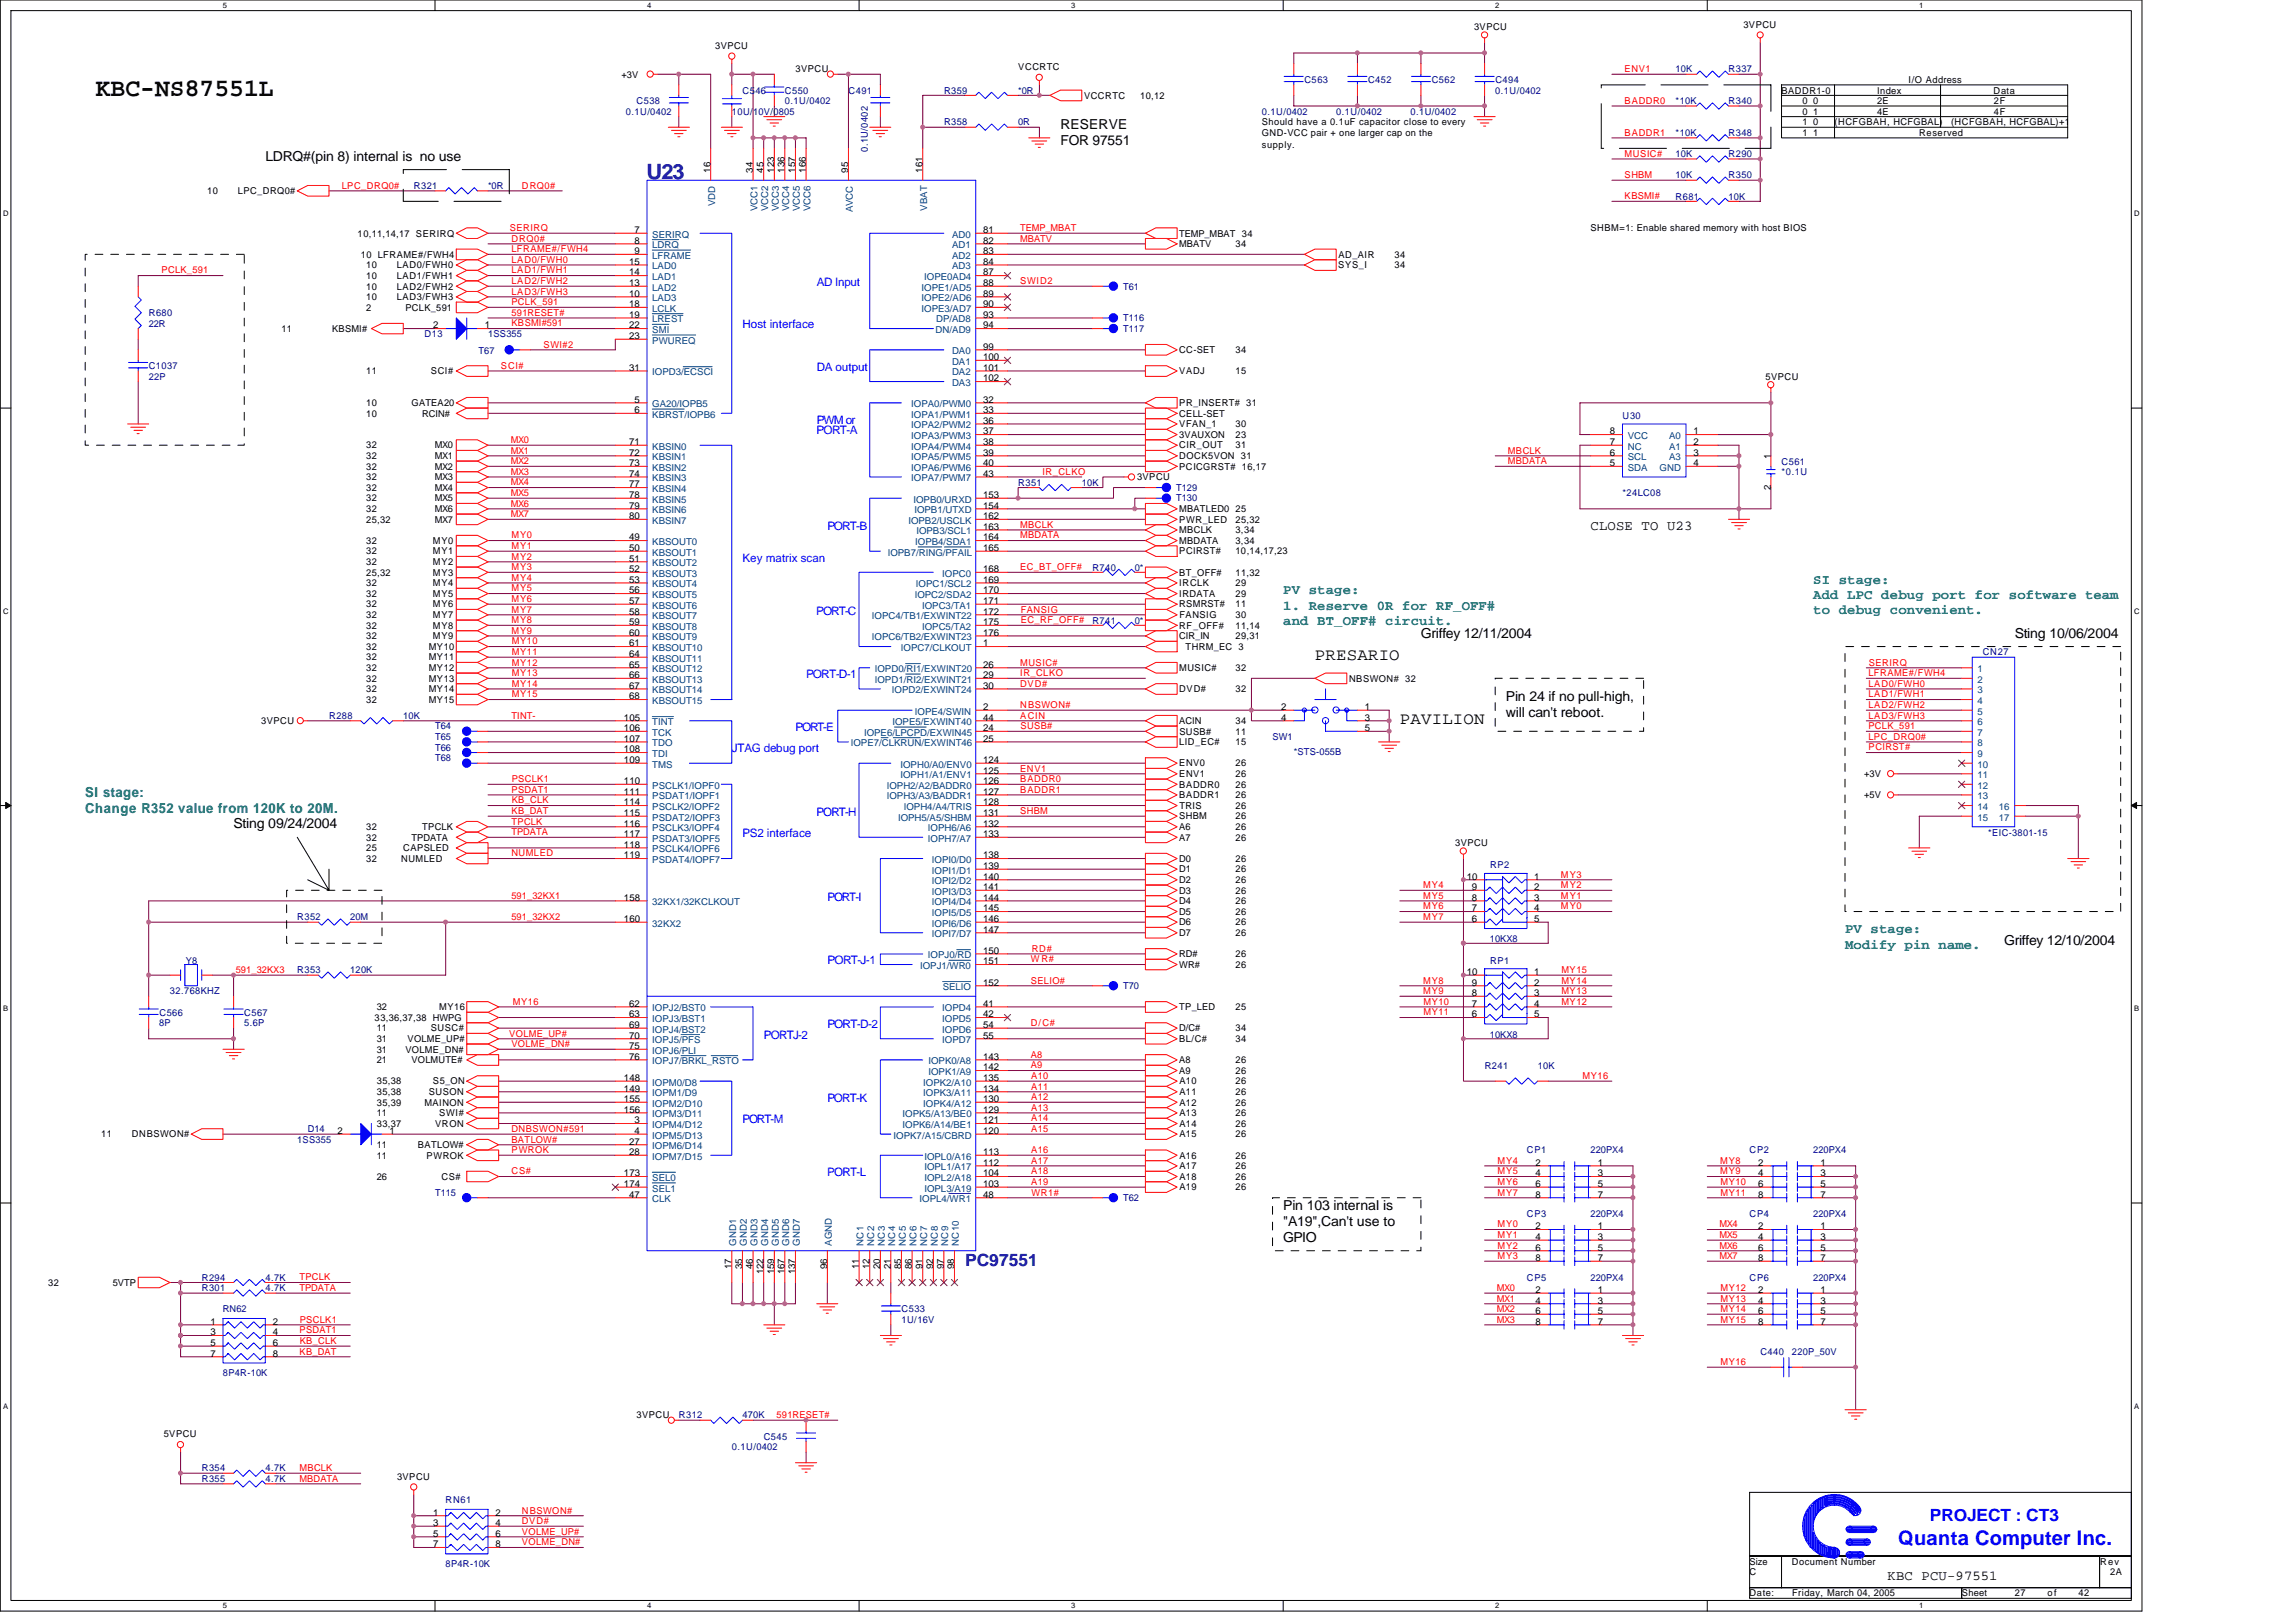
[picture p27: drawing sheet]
<svg xmlns="http://www.w3.org/2000/svg" width="297mm" height="210mm" viewBox="0 0 297 210" stroke-linecap="round" stroke-linejoin="round" font-family="sans-serif">
<defs><g id="words">
<text font-size="3.3" x="12.4" y="12.4">KBC-NS87551L</text>
<text font-size="2.7" fill="#000080" x="83.6" y="23.1">U23</text>
<text font-size="2.6" fill="#00f" x="245.6" y="199.9">Quanta Computer Inc.</text>
<g font-size="2.2">
<text x="170.1" y="85.4">PRESARIO</text>
<text x="181.1" y="93.6">PAVILION</text>
</g>
<text font-size="2.2" fill="#000080" x="124.9" y="163.9">PC97551</text>
<text font-size="2.2" fill="#00f" x="249.7" y="196.8">PROJECT : CT3</text>
<g font-size="1.8">
<text x="137.2" y="16.7">RESERVE</text>
<text x="34.3" y="20.8">LDRQ#(pin 8) internal is no use</text>
<text x="137.2" y="18.7">FOR 97551</text>
<text x="205.8" y="68.6">CLOSE TO U23</text>
<text x="183.8" y="82.5">Griffey 12/11/2004</text>
<text x="260.6" y="82.5">Sting 10/06/2004</text>
<text x="194.8" y="90.7">Pin 24 if no pull-high,</text>
<text x="194.8" y="92.8">will can't reboot.</text>
<text x="30.2" y="107.2">Sting 09/24/2004</text>
<text x="259.3" y="122.3">Griffey 12/10/2004</text>
<text x="166" y="156.6">Pin 103 internal is</text>
<text x="166" y="158.6">&quot;A19&quot;,Can't use to</text>
<text x="166" y="160.7">GPIO</text>
<text x="244.2" y="204.4">KBC PCU-97551</text>
</g>
<g font-size="1.8" fill="#008040">
<text x="166" y="76.9">PV stage:</text>
<text x="234.6" y="75.5">SI stage:</text>
<text x="234.6" y="77.5">Add LPC debug port for software team</text>
<text x="166" y="78.9">1. Reserve 0R for RF_OFF#</text>
<text x="166" y="80.9">and BT_OFF# circuit.</text>
<text x="234.6" y="79.5">to debug convenient.</text>
<text x="11" y="103.1">SI stage:</text>
<text x="11" y="105.3">Change R352 value from 120K to 20M.</text>
<text x="238.7" y="120.8">PV stage:</text>
<text x="238.7" y="122.8">Modify pin name.</text>
</g>
<g font-size="1.5" fill="#00f">
<text x="105.7" y="37">AD Input</text>
<text x="96.1" y="42.5">Host interface</text>
<text x="105.7" y="48">DA output</text>
<text x="105.6" y="56.2">PORT-A</text>
<text x="105.7" y="54.8">PWM or</text>
<text x="107" y="68.6">PORT-B</text>
<text x="96.1" y="72.7">Key matrix scan</text>
<text x="105.6" y="79.5">PORT-C</text>
<text x="104.3" y="87.8">PORT-D-1</text>
<text x="102.9" y="94.6">PORT-E</text>
<text x="94.7" y="97.4">JTAG debug port</text>
<text x="105.6" y="105.6">PORT-H</text>
<text x="96.1" y="108.4">PS2 interface</text>
<text x="107" y="116.6">PORT-I</text>
<text x="107" y="124.8">PORT-J-1</text>
<text x="98.8" y="134.4">PORTJ-2</text>
<text x="107" y="133">PORT-D-2</text>
<text x="107" y="142.6">PORT-K</text>
<text x="96.1" y="145.4">PORT-M</text>
<text x="107" y="152.2">PORT-L</text>
</g>
<g font-size="1.2">
<text x="190.7" y="3.9">3VPCU</text>
<text x="225.5" y="3.6">3VPCU</text>
<text x="80.4" y="10">+3V</text>
<text x="92.5" y="6.3">3VPCU</text>
<text x="102.9" y="9.4">3VPCU</text>
<text x="131.7" y="9.1">VCCRTC</text>
<text x="246.9" y="10.7">I/O Address</text>
<text x="140.2" y="12.8">VCCRTC</text>
<text x="147.5" y="12.8">10,12</text>
<text x="163.3" y="16.2">Should have a 0.1uF capacitor close to every</text>
<text x="163.3" y="17.7">GND-VCC pair + one larger cap on the</text>
<text x="230.5" y="12.1">BADDR1-0</text>
<text x="233.2" y="13.5">0</text>
<text x="233.2" y="17.6">1</text>
<text x="233.2" y="16.2">1</text>
<text x="233.2" y="14.8">0</text>
<text x="234.6" y="13.5">0</text>
<text x="234.6" y="14.8">1</text>
<text x="234.6" y="16.2">0</text>
<text x="234.6" y="17.6">1</text>
<text x="237.3" y="16.2">(HCFGBAH, HCFGBAL)</text>
<text x="242.8" y="14.8">4E</text>
<text x="242.8" y="13.5">2E</text>
<text x="242.8" y="12.1">Index</text>
<text x="248.3" y="17.6">Reserved</text>
<text x="252.4" y="16.2">(HCFGBAH, HCFGBAL)+1</text>
<text x="257.9" y="12.1">Data</text>
<text x="258" y="14.8">4F</text>
<text x="258" y="13.5">2F</text>
<text x="91.9" y="22.4" transform="rotate(-90 91.9 22.4)">16</text>
<text x="97.4" y="22.4" transform="rotate(-90 97.4 22.4)">34</text>
<text x="98.8" y="22.4" transform="rotate(-90 98.8 22.4)">45</text>
<text x="100.2" y="22.4" transform="rotate(-90 100.2 22.4)">123</text>
<text x="101.5" y="22.4" transform="rotate(-90 101.5 22.4)">136</text>
<text x="102.9" y="22.4" transform="rotate(-90 102.9 22.4)">157</text>
<text x="104.3" y="22.4" transform="rotate(-90 104.3 22.4)">166</text>
<text x="109.7" y="22.4" transform="rotate(-90 109.7 22.4)">95</text>
<text x="119.4" y="22.4" transform="rotate(-90 119.4 22.4)">161</text>
<text x="163.3" y="19.1">supply.</text>
<text x="26.8" y="25.1">10</text>
<text x="30.8" y="25.1">LPC_DRQ0#</text>
<text x="205.8" y="29.9">SHBM=1: Enable shared memory with host BIOS</text>
<text x="46.3" y="30.6">10,11,14,17 SERIRQ</text>
<text x="46.7" y="33.4">10 LFRAME#/FWH4</text>
<text x="47.4" y="34.7">10</text>
<text x="51.3" y="34.7">LAD0/FWH0</text>
<text x="81.4" y="34.3">15</text>
<text x="81.4" y="35.6">14</text>
<text x="82.1" y="32.9">9</text>
<text x="82.1" y="31.5">8</text>
<text x="82.1" y="30.2">7</text>
<text x="127.2" y="35.6">87</text>
<text x="127.2" y="30.2">81</text>
<text x="127.2" y="31.5">82</text>
<text x="127.2" y="32.9">83</text>
<text x="127.2" y="34.3">84</text>
<text x="152.6" y="30.6">TEMP_MBAT 34</text>
<text x="152.6" y="32">MBATV</text>
<text x="159.8" y="32">34</text>
<text x="173.1" y="34.7">SYS_I</text>
<text x="173.2" y="33.4">AD_AIR</text>
<text x="180.4" y="33.4">34</text>
<text x="180.4" y="34.7">34</text>
<text x="47.4" y="40.2">2</text>
<text x="47.4" y="36.1">10</text>
<text x="47.4" y="37.5">10</text>
<text x="47.4" y="38.8">10</text>
<text x="51.3" y="36.1">LAD1/FWH1</text>
<text x="51.3" y="37.5">LAD2/FWH2</text>
<text x="51.3" y="38.8">LAD3/FWH3</text>
<text x="52.4" y="40.2">PCLK_591</text>
<text x="81.4" y="41.1">19</text>
<text x="81.4" y="37">13</text>
<text x="81.4" y="38.4">10</text>
<text x="81.4" y="39.8">18</text>
<text x="127.2" y="41.1">93</text>
<text x="127.2" y="37">88</text>
<text x="127.2" y="38.4">89</text>
<text x="127.2" y="39.8">90</text>
<text x="36.4" y="43">11</text>
<text x="43" y="43">KBSMI#</text>
<text x="56" y="42.5">2</text>
<text x="62.7" y="42.5">1</text>
<text x="81.4" y="48">31</text>
<text x="81.4" y="42.5">22</text>
<text x="81.4" y="43.9">23</text>
<text x="127.2" y="42.5">94</text>
<text x="127.2" y="45.3">99</text>
<text x="127.2" y="46.6">100</text>
<text x="127.2" y="48">101</text>
<text x="152.6" y="45.7">CC-SET</text>
<text x="159.8" y="45.7">34</text>
<text x="47.4" y="53.9">10</text>
<text x="47.4" y="48.5">11</text>
<text x="47.4" y="52.6">10</text>
<text x="53.3" y="52.6">GATEA20</text>
<text x="54.6" y="53.9">RCIN#</text>
<text x="55.7" y="48.5">SCI#</text>
<text x="82.1" y="53.5">6</text>
<text x="82.1" y="52.1">5</text>
<text x="127.2" y="49.4">102</text>
<text x="127.2" y="52.1">32</text>
<text x="127.2" y="53.5">33</text>
<text x="152.6" y="48.5">VADJ</text>
<text x="152.6" y="52.6">PR_INSERT# 31</text>
<text x="152.6" y="53.9">CELL-SET</text>
<text x="159.8" y="48.5">15</text>
<text x="228.4" y="49.1">5VPCU</text>
<text x="47.4" y="58">32</text>
<text x="47.4" y="59.4">32</text>
<text x="56.3" y="58">MX0</text>
<text x="56.3" y="59.4">MX1</text>
<text x="81.4" y="57.6">71</text>
<text x="81.4" y="59">72</text>
<text x="127.2" y="54.8">36</text>
<text x="127.2" y="56.2">37</text>
<text x="127.2" y="57.6">38</text>
<text x="127.2" y="59">39</text>
<text x="152.6" y="55.3">VFAN_1</text>
<text x="152.6" y="59.4">DOCK5VON 31</text>
<text x="152.6" y="58">CIR_OUT</text>
<text x="152.6" y="56.7">3VAUXON</text>
<text x="159.8" y="58">31</text>
<text x="159.8" y="55.3">30</text>
<text x="159.9" y="56.7">23</text>
<text x="208.3" y="59">6</text>
<text x="208.3" y="57.6">7</text>
<text x="208.3" y="56.2">8</text>
<text x="219.1" y="56.2">1</text>
<text x="219.1" y="57.6">2</text>
<text x="219.1" y="59">3</text>
<text x="229.1" y="59.4" transform="rotate(-90 229.1 59.4)">1</text>
<text x="47.4" y="64.9">32</text>
<text x="47.4" y="63.5">32</text>
<text x="47.4" y="62.2">32</text>
<text x="47.4" y="60.8">32</text>
<text x="56.3" y="64.9">MX5</text>
<text x="56.3" y="63.5">MX4</text>
<text x="56.3" y="62.2">MX3</text>
<text x="56.3" y="60.8">MX2</text>
<text x="81.4" y="60.3">73</text>
<text x="81.4" y="61.7">74</text>
<text x="81.4" y="63.1">77</text>
<text x="81.4" y="64.5">78</text>
<text x="81.4" y="65.8">79</text>
<text x="127.2" y="64.5">153</text>
<text x="127.2" y="65.8">154</text>
<text x="127.2" y="60.3">40</text>
<text x="127.2" y="61.7">43</text>
<text x="147.1" y="62.2">3VPCU</text>
<text x="152.6" y="60.8">PCICGRST# 16,17</text>
<text x="208.3" y="60.3">5</text>
<text x="219.1" y="60.3">4</text>
<text x="229.1" y="63.4" transform="rotate(-90 229.1 63.4)">2</text>
<text x="47.4" y="67.6">25,32</text>
<text x="47.4" y="66.3">32</text>
<text x="47.4" y="71.8">32</text>
<text x="47.4" y="70.4">32</text>
<text x="56" y="71.8">MY1</text>
<text x="56" y="70.4">MY0</text>
<text x="56.3" y="66.3">MX6</text>
<text x="56.3" y="67.6">MX7</text>
<text x="81.4" y="67.2">80</text>
<text x="81.4" y="69.9">49</text>
<text x="81.4" y="71.3">50</text>
<text x="127.2" y="67.2">162</text>
<text x="127.2" y="69.9">164</text>
<text x="127.2" y="71.3">165</text>
<text x="127.2" y="68.6">163</text>
<text x="152.6" y="69">MBCLK</text>
<text x="152.6" y="70.4">MBDATA</text>
<text x="152.6" y="71.8">PCIRST#</text>
<text x="152.6" y="66.3">MBATLED0 25</text>
<text x="152.6" y="67.6">PWR_LED</text>
<text x="159.8" y="67.6">25,32</text>
<text x="159.8" y="69">3,34</text>
<text x="159.8" y="70.4">3,34</text>
<text x="159.8" y="71.8">10,14,17,23</text>
<text x="47.4" y="74.5">25,32</text>
<text x="47.4" y="77.3">32</text>
<text x="47.4" y="73.1">32</text>
<text x="47.4" y="75.9">32</text>
<text x="56" y="77.3">MY5</text>
<text x="56" y="73.1">MY2</text>
<text x="56" y="75.9">MY4</text>
<text x="56" y="74.5">MY3</text>
<text x="81.4" y="72.7">51</text>
<text x="81.4" y="74">52</text>
<text x="81.4" y="75.4">53</text>
<text x="81.4" y="76.8">56</text>
<text x="127.2" y="76.8">170</text>
<text x="127.2" y="74">168</text>
<text x="127.2" y="75.4">169</text>
<text x="152.6" y="75.9">IRCLK</text>
<text x="152.6" y="77.3">IRDATA</text>
<text x="152.6" y="74.5">BT_OFF#</text>
<text x="159.8" y="74.5">11,32</text>
<text x="159.8" y="75.9">29</text>
<text x="159.8" y="77.3">29</text>
<text x="47.4" y="78.6">32</text>
<text x="47.4" y="81.4">32</text>
<text x="47.4" y="82.7">32</text>
<text x="47.4" y="80">32</text>
<text x="56" y="78.6">MY6</text>
<text x="56" y="81.4">MY8</text>
<text x="56" y="82.7">MY9</text>
<text x="56" y="80">MY7</text>
<text x="81.4" y="78.2">57</text>
<text x="81.4" y="79.5">58</text>
<text x="81.4" y="80.9">59</text>
<text x="81.4" y="82.3">60</text>
<text x="81.4" y="83.7">61</text>
<text x="127.2" y="83.7">1</text>
<text x="127.2" y="79.5">172</text>
<text x="127.2" y="82.3">176</text>
<text x="127.2" y="78.2">171</text>
<text x="127.2" y="80.9">175</text>
<text x="152.6" y="78.6">RSMRST#</text>
<text x="152.6" y="81.4">RF_OFF#</text>
<text x="152.6" y="82.7">CIR_IN</text>
<text x="152.6" y="80">FANSIG</text>
<text x="159.8" y="82.7">29,31</text>
<text x="159.8" y="81.4">11,14</text>
<text x="159.8" y="78.6">11</text>
<text x="159.8" y="80">30</text>
<text x="47.4" y="85.5">32</text>
<text x="47.4" y="84.1">32</text>
<text x="47.4" y="86.8">32</text>
<text x="47.4" y="89.6">32</text>
<text x="47.4" y="88.2">32</text>
<text x="55.5" y="85.5">MY11</text>
<text x="55.5" y="84.1">MY10</text>
<text x="55.5" y="86.8">MY12</text>
<text x="55.5" y="89.6">MY14</text>
<text x="55.5" y="88.2">MY13</text>
<text x="81.4" y="85">64</text>
<text x="81.4" y="86.4">65</text>
<text x="81.4" y="87.8">66</text>
<text x="81.4" y="89.1">67</text>
<text x="127.2" y="89.1">30</text>
<text x="127.2" y="86.4">26</text>
<text x="127.2" y="87.8">29</text>
<text x="152.6" y="86.8">MUSIC#</text>
<text x="152.6" y="89.6">DVD#</text>
<text x="153.4" y="84.1">THRM_EC 3</text>
<text x="159.8" y="89.6">32</text>
<text x="159.8" y="86.8">32</text>
<text x="174.5" y="88.2">NBSWON# 32</text>
<text x="33.8" y="93.7">3VPCU</text>
<text x="47.4" y="91">32</text>
<text x="55.5" y="91">MY15</text>
<text x="80.7" y="94.6">106</text>
<text x="80.7" y="96">107</text>
<text x="80.7" y="93.3">105</text>
<text x="81.4" y="90.5">68</text>
<text x="127.2" y="93.3">44</text>
<text x="127.2" y="94.6">24</text>
<text x="127.2" y="96">25</text>
<text x="127.2" y="91.9">2</text>
<text x="152.6" y="93.7">ACIN</text>
<text x="152.6" y="95.1">SUSB#</text>
<text x="159.8" y="93.7">34</text>
<text x="159.9" y="95.1">11</text>
<text x="165.8" y="93.3">4</text>
<text x="165.8" y="91.9">2</text>
<text x="176.6" y="91.9">1</text>
<text x="176.6" y="93.3">3</text>
<text x="176.6" y="94.6">5</text>
<text x="80.7" y="97.4">108</text>
<text x="80.7" y="98.7">109</text>
<text x="80.7" y="101.5">110</text>
<text x="127.2" y="101.5">126</text>
<text x="127.2" y="98.7">124</text>
<text x="127.2" y="100.1">125</text>
<text x="152.6" y="99.2">ENV0</text>
<text x="152.6" y="100.6">ENV1</text>
<text x="152.6" y="101.9">BADDR0</text>
<text x="152.6" y="96.5">LID_EC#</text>
<text x="159.8" y="101.9">26</text>
<text x="159.8" y="96.5">15</text>
<text x="159.8" y="99.2">26</text>
<text x="159.8" y="100.6">26</text>
<text x="241.2" y="100.6">+3V</text>
<text x="47.4" y="107.4">32</text>
<text x="54.6" y="107.4">TPCLK</text>
<text x="80.7" y="102.8">111</text>
<text x="80.7" y="104.2">114</text>
<text x="80.7" y="105.6">115</text>
<text x="80.7" y="107">116</text>
<text x="127.2" y="105.6">131</text>
<text x="127.2" y="104.2">128</text>
<text x="127.2" y="102.8">127</text>
<text x="127.2" y="107">132</text>
<text x="152.6" y="103.3">BADDR1</text>
<text x="152.6" y="106">SHBM</text>
<text x="152.6" y="107.4">A6</text>
<text x="152.6" y="104.7">TRIS</text>
<text x="159.8" y="103.3">26</text>
<text x="159.8" y="107.4">26</text>
<text x="159.8" y="104.7">26</text>
<text x="159.9" y="106">26</text>
<text x="241.2" y="103.3">+5V</text>
<text x="47.4" y="111.5">32</text>
<text x="47.4" y="108.8">32</text>
<text x="47.4" y="110.2">25</text>
<text x="51.9" y="111.5">NUMLED</text>
<text x="52.2" y="110.2">CAPSLED</text>
<text x="53.3" y="108.8">TPDATA</text>
<text x="80.7" y="108.3">117</text>
<text x="80.7" y="109.7">118</text>
<text x="80.7" y="111.1">119</text>
<text x="127.2" y="111.1">138</text>
<text x="127.2" y="112.5">139</text>
<text x="127.2" y="113.8">140</text>
<text x="127.2" y="108.3">133</text>
<text x="152.6" y="108.8">A7</text>
<text x="152.6" y="112.9">D1</text>
<text x="152.6" y="111.5">D0</text>
<text x="159.8" y="112.9">26</text>
<text x="159.8" y="111.5">26</text>
<text x="159.8" y="108.8">26</text>
<text x="188.3" y="109.5">3VPCU</text>
<text x="189.8" y="113.8">10</text>
<text x="198.5" y="113.8">1</text>
<text x="80.7" y="116.6">158</text>
<text x="80.7" y="119.3">160</text>
<text x="127.2" y="115.2">141</text>
<text x="127.2" y="116.6">144</text>
<text x="127.2" y="117.9">145</text>
<text x="127.2" y="119.3">146</text>
<text x="152.6" y="118.4">D5</text>
<text x="152.6" y="119.8">D6</text>
<text x="152.6" y="115.7">D3</text>
<text x="152.6" y="114.3">D2</text>
<text x="152.6" y="117">D4</text>
<text x="159.8" y="118.4">26</text>
<text x="159.8" y="119.8">26</text>
<text x="159.8" y="115.7">26</text>
<text x="159.8" y="114.3">26</text>
<text x="159.8" y="117">26</text>
<text x="190.4" y="115.2">9</text>
<text x="190.4" y="116.6">8</text>
<text x="190.4" y="117.9">7</text>
<text x="190.4" y="119.3">6</text>
<text x="198.5" y="117.9">4</text>
<text x="198.5" y="116.6">3</text>
<text x="198.5" y="115.2">2</text>
<text x="198.5" y="119.3">5</text>
<text x="127.2" y="120.7">147</text>
<text x="127.2" y="123.4">150</text>
<text x="127.2" y="124.8">151</text>
<text x="152.6" y="125.3">WR#</text>
<text x="152.6" y="121.1">D7</text>
<text x="152.6" y="123.9">RD#</text>
<text x="159.8" y="123.9">26</text>
<text x="159.8" y="121.1">26</text>
<text x="159.8" y="125.3">26</text>
<text x="48.7" y="130.7">32</text>
<text x="56.8" y="130.7">MY16</text>
<text x="81.4" y="130.3">62</text>
<text x="81.4" y="131.7">63</text>
<text x="127.2" y="130.3">41</text>
<text x="127.2" y="131.7">42</text>
<text x="127.2" y="127.6">152</text>
<text x="152.6" y="130.7">TP_LED</text>
<text x="159.8" y="130.7">25</text>
<text x="189.8" y="126.2">10</text>
<text x="190.4" y="127.6">9</text>
<text x="190.4" y="128.9">8</text>
<text x="190.4" y="130.3">7</text>
<text x="190.4" y="131.7">6</text>
<text x="198.5" y="130.3">4</text>
<text x="198.5" y="128.9">3</text>
<text x="198.5" y="127.6">2</text>
<text x="198.5" y="126.2">1</text>
<text x="198.5" y="131.7">5</text>
<text x="48.5" y="132.1">33,36,37,38 HWPG</text>
<text x="48.7" y="136.2">31</text>
<text x="48.7" y="134.9">31</text>
<text x="48.7" y="137.6">21</text>
<text x="48.7" y="133.5">11</text>
<text x="52.4" y="136.2">VOLME_DN#</text>
<text x="52.7" y="134.9">VOLME_UP#</text>
<text x="53.3" y="137.6">VOLMUTE#</text>
<text x="55.7" y="133.5">SUSC#</text>
<text x="81.4" y="134.4">70</text>
<text x="81.4" y="137.1">76</text>
<text x="81.4" y="133">69</text>
<text x="81.4" y="135.8">75</text>
<text x="127.2" y="133">54</text>
<text x="127.2" y="134.4">55</text>
<text x="127.2" y="137.1">143</text>
<text x="152.6" y="134.9">BL/C#</text>
<text x="152.6" y="133.5">D/C#</text>
<text x="152.6" y="137.6">A8</text>
<text x="159.8" y="134.9">34</text>
<text x="159.8" y="133.5">34</text>
<text x="159.8" y="137.6">26</text>
<text x="48.7" y="143.1">35,39</text>
<text x="48.7" y="141.7">35,38</text>
<text x="48.7" y="140.3">35,38</text>
<text x="54.9" y="143.1">MAINON</text>
<text x="55.5" y="141.7">SUSON</text>
<text x="56" y="140.3">S5_ON</text>
<text x="80.7" y="139.9">148</text>
<text x="80.7" y="141.3">149</text>
<text x="80.7" y="142.6">155</text>
<text x="80.7" y="144">156</text>
<text x="127.2" y="138.5">142</text>
<text x="127.2" y="139.9">135</text>
<text x="127.2" y="141.3">134</text>
<text x="127.2" y="142.6">130</text>
<text x="127.2" y="144">129</text>
<text x="152.6" y="139">A9</text>
<text x="152.6" y="143.1">A12</text>
<text x="152.6" y="140.3">A10</text>
<text x="152.6" y="141.7">A11</text>
<text x="159.8" y="143.1">26</text>
<text x="159.8" y="140.3">26</text>
<text x="159.8" y="141.7">26</text>
<text x="159.8" y="139">26</text>
<text x="13.1" y="147.2">11</text>
<text x="17.1" y="147.2">DNBSWON#</text>
<text x="43.7" y="146.7">2</text>
<text x="48.7" y="148.6">11</text>
<text x="48.7" y="144.5">11</text>
<text x="48.7" y="149.9">11</text>
<text x="48.7" y="145.8">33,37</text>
<text x="50.4" y="146.7">1</text>
<text x="54.1" y="148.6">BATLOW#</text>
<text x="55.2" y="149.9">PWROK</text>
<text x="56.3" y="145.8">VRON</text>
<text x="56.8" y="144.5">SWI#</text>
<text x="81.4" y="148.1">27</text>
<text x="81.4" y="149.5">28</text>
<text x="82.1" y="145.4">3</text>
<text x="82.1" y="146.7">4</text>
<text x="127.2" y="146.7">120</text>
<text x="127.2" y="145.4">121</text>
<text x="127.2" y="149.5">113</text>
<text x="152.6" y="144.5">A13</text>
<text x="152.6" y="147.2">A15</text>
<text x="152.6" y="145.8">A14</text>
<text x="152.6" y="149.9">A16</text>
<text x="159.8" y="144.5">26</text>
<text x="159.8" y="147.2">26</text>
<text x="159.8" y="145.8">26</text>
<text x="159.8" y="149.9">26</text>
<text x="48.7" y="152.7">26</text>
<text x="57.1" y="152.7">CS#</text>
<text x="80.7" y="152.2">173</text>
<text x="80.7" y="153.6">174</text>
<text x="81.4" y="155">47</text>
<text x="127.2" y="150.9">112</text>
<text x="127.2" y="152.2">104</text>
<text x="127.2" y="153.6">103</text>
<text x="127.2" y="155">48</text>
<text x="152.6" y="151.3">A17</text>
<text x="152.6" y="152.7">A18</text>
<text x="152.6" y="154.1">A19</text>
<text x="159.8" y="151.3">26</text>
<text x="159.8" y="152.7">26</text>
<text x="159.8" y="154.1">26</text>
<text x="198.7" y="155">8</text>
<text x="198.7" y="153.6">6</text>
<text x="198.7" y="152.2">4</text>
<text x="198.7" y="150.9">2</text>
<text x="206.7" y="150.9">1</text>
<text x="206.7" y="152.2">3</text>
<text x="206.7" y="153.6">5</text>
<text x="206.7" y="155">7</text>
<text x="227.5" y="155">8</text>
<text x="227.5" y="153.6">6</text>
<text x="227.5" y="152.2">4</text>
<text x="227.5" y="150.9">2</text>
<text x="235.5" y="150.9">1</text>
<text x="235.5" y="152.2">3</text>
<text x="235.5" y="153.6">5</text>
<text x="235.5" y="155">7</text>
<text x="198.7" y="161.8">6</text>
<text x="198.7" y="160.5">4</text>
<text x="198.7" y="159.1">2</text>
<text x="206.7" y="159.1">1</text>
<text x="206.7" y="160.5">3</text>
<text x="206.7" y="161.8">5</text>
<text x="227.5" y="161.8">6</text>
<text x="227.5" y="160.5">4</text>
<text x="227.5" y="159.1">2</text>
<text x="235.5" y="159.1">1</text>
<text x="235.5" y="160.5">3</text>
<text x="235.5" y="161.8">5</text>
<text x="6.2" y="166.4">32</text>
<text x="14.6" y="166.4">5VTP</text>
<text x="94.7" y="164.2" transform="rotate(-90 94.7 164.2)">17</text>
<text x="96" y="164.2" transform="rotate(-90 96 164.2)">35</text>
<text x="97.4" y="164.2" transform="rotate(-90 97.4 164.2)">46</text>
<text x="98.8" y="164.9" transform="rotate(-90 98.8 164.9)">122</text>
<text x="100.2" y="164.9" transform="rotate(-90 100.2 164.9)">159</text>
<text x="101.5" y="164.9" transform="rotate(-90 101.5 164.9)">167</text>
<text x="102.9" y="164.9" transform="rotate(-90 102.9 164.9)">137</text>
<text x="107" y="164.2" transform="rotate(-90 107 164.2)">96</text>
<text x="111.1" y="164.2" transform="rotate(-90 111.1 164.2)">11</text>
<text x="112.5" y="164.2" transform="rotate(-90 112.5 164.2)">12</text>
<text x="113.9" y="164.2" transform="rotate(-90 113.9 164.2)">20</text>
<text x="115.2" y="164.2" transform="rotate(-90 115.2 164.2)">21</text>
<text x="116.6" y="164.2" transform="rotate(-90 116.6 164.2)">85</text>
<text x="118" y="164.2" transform="rotate(-90 118 164.2)">86</text>
<text x="119.4" y="164.2" transform="rotate(-90 119.4 164.2)">91</text>
<text x="120.7" y="164.2" transform="rotate(-90 120.7 164.2)">92</text>
<text x="122.1" y="164.2" transform="rotate(-90 122.1 164.2)">97</text>
<text x="123.5" y="164.2" transform="rotate(-90 123.5 164.2)">98</text>
<text x="198.7" y="167.3">2</text>
<text x="198.7" y="163.2">8</text>
<text x="206.7" y="167.3">1</text>
<text x="206.7" y="163.2">7</text>
<text x="227.5" y="163.2">8</text>
<text x="227.5" y="167.3">2</text>
<text x="235.5" y="163.2">7</text>
<text x="235.5" y="167.3">1</text>
<text x="27.2" y="171.4">1</text>
<text x="27.2" y="172.8">3</text>
<text x="35.3" y="172.8">4</text>
<text x="35.3" y="171.4">2</text>
<text x="198.7" y="171.4">8</text>
<text x="198.7" y="170.1">6</text>
<text x="198.7" y="168.7">4</text>
<text x="206.7" y="168.7">3</text>
<text x="206.7" y="170.1">5</text>
<text x="206.7" y="171.4">7</text>
<text x="227.5" y="171.4">8</text>
<text x="227.5" y="170.1">6</text>
<text x="227.5" y="168.7">4</text>
<text x="235.5" y="168.7">3</text>
<text x="235.5" y="170.1">5</text>
<text x="235.5" y="171.4">7</text>
<text x="27.2" y="174.2">5</text>
<text x="27.2" y="175.6">7</text>
<text x="35.3" y="175.6">8</text>
<text x="35.3" y="174.2">6</text>
<text x="82.4" y="183.6">3VPCU</text>
<text x="21.2" y="186">5VPCU</text>
<text x="51.4" y="191.5">3VPCU</text>
<text x="56" y="196.1">1</text>
<text x="56" y="197.5">3</text>
<text x="64.1" y="197.5">4</text>
<text x="64.1" y="196.1">2</text>
<text x="56" y="198.9">5</text>
<text x="56" y="200.2">7</text>
<text x="64.1" y="200.2">8</text>
<text x="64.1" y="198.9">6</text>
<text x="226.4" y="202.5">Size</text>
<text x="226.4" y="203.9">C</text>
<text x="231.8" y="202.5">Document Number</text>
<text x="271.7" y="202.5">Rev</text>
<text x="273" y="203.9">2A</text>
<text x="226.4" y="206.6">Date:</text>
<text x="231.8" y="206.6">Friday, March 04, 2005</text>
<text x="253.8" y="206.6">Sheet</text>
<text x="260.7" y="206.6">27</text>
<text x="264.9" y="206.6">o f</text>
<text x="268.9" y="206.6">42</text>
</g>
<g font-size="1.2" fill="#000080">
<text x="168.8" y="10.7">C563</text>
<text x="177" y="10.7">C452</text>
<text x="185.2" y="10.7">C562</text>
<text x="193.5" y="10.7">C494</text>
<text x="216.8" y="9.4">10K</text>
<text x="223.6" y="9.4">R337</text>
<text x="81" y="14.8">0.1U/0402</text>
<text x="82.4" y="13.5">C538</text>
<text x="94.7" y="14.8">10U/10V/0805</text>
<text x="96.1" y="12.1">C546</text>
<text x="101.5" y="13.5">0.1U/0402</text>
<text x="101.6" y="12.1">C550</text>
<text x="109.8" y="12.1">C491</text>
<text x="122.1" y="12.1">R359</text>
<text x="122.1" y="16.2">R358</text>
<text x="131.7" y="12.1">*0R</text>
<text x="131.7" y="16.2">0R</text>
<text x="163.3" y="14.8">0.1U/0402</text>
<text x="172.9" y="14.8">0.1U/0402</text>
<text x="182.5" y="14.8">0.1U/0402</text>
<text x="193.4" y="12.1">0.1U/0402</text>
<text x="216.8" y="17.6">*10K</text>
<text x="216.8" y="13.5">*10K</text>
<text x="223.6" y="17.6">R348</text>
<text x="223.6" y="13.5">R340</text>
<text x="112.3" y="19.6" transform="rotate(-90 112.3 19.6)">0.1U/0402</text>
<text x="216.8" y="20.3">10K</text>
<text x="216.8" y="23.1">10K</text>
<text x="223.6" y="20.3">R290</text>
<text x="223.6" y="23.1">R350</text>
<text x="53.5" y="24.4">R321</text>
<text x="63.1" y="24.4">*0R</text>
<text x="216.8" y="25.8">R681</text>
<text x="223.6" y="25.8">10K</text>
<text x="19.3" y="40.9">R680</text>
<text x="145.3" y="37.5">T61</text>
<text x="145.3" y="41.6">T116</text>
<text x="19.2" y="42.3">22R</text>
<text x="19.2" y="47.8">C1037</text>
<text x="54.9" y="43.6">D13</text>
<text x="61.9" y="45.8">T67</text>
<text x="63.1" y="43.6">1SS355</text>
<text x="145.3" y="43">T117</text>
<text x="19.3" y="49.1">22P</text>
<text x="209.9" y="54.2">U30</text>
<text x="131.7" y="62.8">R351</text>
<text x="139.9" y="62.8">10K</text>
<text x="152.2" y="63.5">T129</text>
<text x="152.2" y="64.9">T130</text>
<text x="209.9" y="64.2">*24LC08</text>
<text x="230.5" y="60.1">C561</text>
<text x="230.5" y="61.5">*0.1U</text>
<text x="141.3" y="73.8">R740</text>
<text x="146.8" y="73.8">0*</text>
<text x="141.3" y="80.7">R741</text>
<text x="146.8" y="80.7">0*</text>
<text x="256.5" y="84.8">CN27</text>
<text x="42.6" y="93">R288</text>
<text x="52.2" y="93">10K</text>
<text x="56.3" y="94.4">T64</text>
<text x="56.3" y="95.8">T65</text>
<text x="164.6" y="95.8">SW1</text>
<text x="56.3" y="97.1">T66</text>
<text x="56.3" y="98.5">T68</text>
<text x="167.4" y="97.7">*STS-055B</text>
<text x="192.8" y="112.4">RP2</text>
<text x="257.2" y="108.2">*EIC-3801-15</text>
<text x="38.5" y="119.1">R352</text>
<text x="45.3" y="119.1">20M</text>
<text x="24" y="124.7">Y8</text>
<text x="38.5" y="125.9">R353</text>
<text x="45.3" y="125.9">120K</text>
<text x="192.8" y="122">10KX8</text>
<text x="192.8" y="124.7">RP1</text>
<text x="20.6" y="131.4">C566</text>
<text x="22" y="128.7">32.768KHZ</text>
<text x="31.6" y="131.4">C567</text>
<text x="145.3" y="128">T70</text>
<text x="20.6" y="132.8">8P</text>
<text x="31.6" y="132.8">5.6P</text>
<text x="192.8" y="134.3">10KX8</text>
<text x="192.1" y="138.3">R241</text>
<text x="198.9" y="138.3">10K</text>
<text x="38.5" y="147.9">1SS355</text>
<text x="39.8" y="146.5">D14</text>
<text x="197.5" y="149.3">CP1</text>
<text x="205.8" y="149.3">220PX4</text>
<text x="226.4" y="149.3">CP2</text>
<text x="234.6" y="149.3">220PX4</text>
<text x="56.3" y="154.7">T115</text>
<text x="145.3" y="155.4">T62</text>
<text x="197.5" y="157.5">CP3</text>
<text x="205.8" y="157.5">220PX4</text>
<text x="226.4" y="157.5">CP4</text>
<text x="234.6" y="157.5">220PX4</text>
<text x="26.1" y="165.7">R294</text>
<text x="26.1" y="167.1">R301</text>
<text x="34.3" y="165.7">4.7K</text>
<text x="34.3" y="167.1">4.7K</text>
<text x="197.5" y="165.7">CP5</text>
<text x="205.8" y="165.7">220PX4</text>
<text x="226.4" y="165.7">CP6</text>
<text x="234.6" y="165.7">220PX4</text>
<text x="28.8" y="169.8">RN62</text>
<text x="116.6" y="171.2">1U/16V</text>
<text x="116.6" y="169.8">C533</text>
<text x="28.8" y="178.1">8P4R-10K</text>
<text x="227.7" y="175.3">C440</text>
<text x="231.8" y="175.3">220P_50V</text>
<text x="87.8" y="183.6">R312</text>
<text x="96.1" y="183.6">470K</text>
<text x="26.1" y="190.4">R354</text>
<text x="26.1" y="191.8">R355</text>
<text x="34.3" y="190.4">4.7K</text>
<text x="34.3" y="191.8">4.7K</text>
<text x="94.7" y="187.7">0.1U/0402</text>
<text x="98.8" y="186.3">C545</text>
<text x="57.7" y="194.5">RN61</text>
<text x="57.7" y="202.8">8P4R-10K</text>
</g>
<g font-size="1.2" fill="#f00">
<text x="210.2" y="9.3">ENV1</text>
<text x="210.2" y="17.6">BADDR1</text>
<text x="210.2" y="13.4">BADDR0</text>
<text x="210.2" y="23.1">SHBM</text>
<text x="210.2" y="20.3">MUSIC#</text>
<text x="44.2" y="24.4">LPC_DRQ0#</text>
<text x="66" y="29.9">SERIRQ</text>
<text x="67.5" y="24.4">DRQ0#</text>
<text x="132" y="29.9">TEMP_MBAT</text>
<text x="210.2" y="25.8">KBSMI#</text>
<text x="20.9" y="35.4">PCLK_591</text>
<text x="66.2" y="32.6">LFRAME#/FWH4</text>
<text x="66.2" y="35.4">LAD1/FWH1</text>
<text x="66.2" y="34">LAD0/FWH0</text>
<text x="66.2" y="31.3">DRQ0#</text>
<text x="132" y="31.3">MBATV</text>
<text x="66.2" y="40.9">591RESET#</text>
<text x="66.2" y="39.5">PCLK_591</text>
<text x="66.2" y="36.8">LAD2/FWH2</text>
<text x="66.2" y="38.1">LAD3/FWH3</text>
<text x="132" y="36.8">SWID2</text>
<text x="64.8" y="47.7">SCI#</text>
<text x="66.2" y="42.2">KBSMI#591</text>
<text x="70.3" y="45">SWI#2</text>
<text x="66.1" y="57.3">MX0</text>
<text x="66.1" y="58.7">MX1</text>
<text x="195.1" y="58.7">MBCLK</text>
<text x="66.1" y="65.6">MX6</text>
<text x="66.1" y="61.4">MX3</text>
<text x="66.1" y="62.8">MX4</text>
<text x="66.1" y="60.1">MX2</text>
<text x="66.1" y="64.2">MX5</text>
<text x="134.9" y="61.4">IR_CLKO</text>
<text x="195.1" y="60.1">MBDATA</text>
<text x="66.1" y="66.9">MX7</text>
<text x="66.2" y="71.1">MY1</text>
<text x="66.2" y="69.7">MY0</text>
<text x="132" y="68.3">MBCLK</text>
<text x="132" y="69.7">MBDATA</text>
<text x="66.2" y="73.8">MY3</text>
<text x="66.2" y="72.4">MY2</text>
<text x="66.2" y="77.9">MY6</text>
<text x="66.2" y="75.2">MY4</text>
<text x="66.2" y="76.5">MY5</text>
<text x="132" y="73.8">EC_BT_OFF#</text>
<text x="66.2" y="79.3">MY7</text>
<text x="66.2" y="82">MY9</text>
<text x="66.2" y="80.6">MY8</text>
<text x="66.2" y="83.4">MY10</text>
<text x="132.1" y="79.3">FANSIG</text>
<text x="132.1" y="80.6">EC_RF_OFF#</text>
<text x="66.2" y="86.1">MY12</text>
<text x="66.2" y="84.8">MY11</text>
<text x="66.2" y="88.9">MY14</text>
<text x="66.2" y="87.5">MY13</text>
<text x="132" y="87.5">IR_CLKO</text>
<text x="132" y="88.9">DVD#</text>
<text x="132" y="86.1">MUSIC#</text>
<text x="241.7" y="88.9">LAD0/FWH0</text>
<text x="241.7" y="87.5">LFRAME#/FWH4</text>
<text x="241.8" y="86.1">SERIRQ</text>
<text x="66.2" y="93">TINT-</text>
<text x="66.2" y="90.3">MY15</text>
<text x="132" y="91.6">NBSWON#</text>
<text x="132" y="93">ACIN</text>
<text x="132" y="94.4">SUSB#</text>
<text x="241.7" y="90.3">LAD1/FWH1</text>
<text x="241.7" y="91.6">LAD2/FWH2</text>
<text x="241.7" y="95.7">LPC_DRQ0#</text>
<text x="241.7" y="93">LAD3/FWH3</text>
<text x="241.7" y="94.4">PCLK_591</text>
<text x="66.2" y="101.2">PSCLK1</text>
<text x="132" y="99.9">ENV1</text>
<text x="132" y="101.2">BADDR0</text>
<text x="241.7" y="97.1">PCIRST#</text>
<text x="66.2" y="105.3">KB_DAT</text>
<text x="66.2" y="106.7">TPCLK</text>
<text x="66.2" y="102.6">PSDAT1</text>
<text x="66.2" y="104">KB_CLK</text>
<text x="132" y="102.6">BADDR1</text>
<text x="132" y="105.3">SHBM</text>
<text x="66.2" y="110.8">NUMLED</text>
<text x="66.2" y="108.1">TPDATA</text>
<text x="201.9" y="113.6">MY3</text>
<text x="66.2" y="119.1">591_32KX2</text>
<text x="66.2" y="116.3">591_32KX1</text>
<text x="184.1" y="114.9">MY4</text>
<text x="184.1" y="117.7">MY6</text>
<text x="184.1" y="119.1">MY7</text>
<text x="184.1" y="116.3">MY5</text>
<text x="201.9" y="116.3">MY1</text>
<text x="201.9" y="114.9">MY2</text>
<text x="201.9" y="117.7">MY0</text>
<text x="30.5" y="125.9">591_32KX3</text>
<text x="133.4" y="124.5">W R#</text>
<text x="133.5" y="123.2">RD#</text>
<text x="202" y="125.9">MY15</text>
<text x="66.4" y="130">MY16</text>
<text x="133.4" y="127.3">SELIO#</text>
<text x="184.1" y="127.3">MY8</text>
<text x="184.1" y="128.7">MY9</text>
<text x="184.2" y="131.4">MY11</text>
<text x="184.2" y="130">MY10</text>
<text x="202" y="130">MY12</text>
<text x="202" y="127.3">MY14</text>
<text x="202" y="128.7">MY13</text>
<text x="65.9" y="134.2">VOLME_UP#</text>
<text x="66.2" y="135.5">VOLME_DN#</text>
<text x="133.4" y="132.8">D/C#</text>
<text x="133.4" y="136.9">A8</text>
<text x="133.4" y="138.3">A9</text>
<text x="133.4" y="141">A11</text>
<text x="133.4" y="142.4">A12</text>
<text x="133.4" y="143.7">A13</text>
<text x="133.4" y="139.6">A10</text>
<text x="204.7" y="139.6">MY16</text>
<text x="66.2" y="147.9">BATLOW#</text>
<text x="66.2" y="146.5">DNBSWON#591</text>
<text x="66.2" y="149.2">PWROK</text>
<text x="133.4" y="149.2">A16</text>
<text x="133.4" y="146.5">A15</text>
<text x="133.4" y="145.1">A14</text>
<text x="66.2" y="152">CS#</text>
<text x="133.4" y="150.6">A17</text>
<text x="133.4" y="152">A18</text>
<text x="133.4" y="153.4">A19</text>
<text x="133.5" y="154.7">WR1#</text>
<text x="193.7" y="152">MY5</text>
<text x="193.7" y="150.6">MY4</text>
<text x="193.7" y="154.7">MY7</text>
<text x="193.7" y="153.4">MY6</text>
<text x="222.5" y="152">MY9</text>
<text x="222.5" y="150.6">MY8</text>
<text x="222.6" y="153.4">MY10</text>
<text x="222.6" y="154.7">MY11</text>
<text x="193.7" y="161.6">MY2</text>
<text x="193.7" y="160.2">MY1</text>
<text x="193.7" y="158.8">MY0</text>
<text x="222.5" y="161.6">MX6</text>
<text x="222.5" y="158.8">MX4</text>
<text x="222.5" y="160.2">MX5</text>
<text x="38.7" y="165.7">TPCLK</text>
<text x="38.7" y="167.1">TPDATA</text>
<text x="193.7" y="167.1">MX0</text>
<text x="193.7" y="162.9">MY3</text>
<text x="222.5" y="162.9">MX7</text>
<text x="222.6" y="167.1">MY12</text>
<text x="38.7" y="172.6">PSDAT1</text>
<text x="38.8" y="171.2">PSCLK1</text>
<text x="38.8" y="173.9">KB_CLK</text>
<text x="193.7" y="168.4">MX1</text>
<text x="193.7" y="169.8">MX2</text>
<text x="193.7" y="171.2">MX3</text>
<text x="222.6" y="168.4">MY13</text>
<text x="222.6" y="171.2">MY15</text>
<text x="222.6" y="169.8">MY14</text>
<text x="38.7" y="175.3">KB_DAT</text>
<text x="222.6" y="176.7">MY16</text>
<text x="100.5" y="183.5">591RESET#</text>
<text x="38.7" y="190.4">MBCLK</text>
<text x="38.7" y="191.7">MBDATA</text>
<text x="67.5" y="195.9">NBSWON#</text>
<text x="67.5" y="197.2">DVD#</text>
<text x="67.5" y="200">VOLME_DN#</text>
<text x="67.5" y="198.6">VOLME_UP#</text>
</g>
<g font-size="1.2" fill="#004080">
<text x="92.5" y="26.6" transform="rotate(-90 92.5 26.6)">VDD</text>
<text x="98" y="27.3" transform="rotate(-90 98 27.3)">VCC1</text>
<text x="99.4" y="27.3" transform="rotate(-90 99.4 27.3)">VCC2</text>
<text x="100.7" y="27.3" transform="rotate(-90 100.7 27.3)">VCC3</text>
<text x="102.1" y="27.3" transform="rotate(-90 102.1 27.3)">VCC4</text>
<text x="103.5" y="27.3" transform="rotate(-90 103.5 27.3)">VCC5</text>
<text x="104.9" y="27.3" transform="rotate(-90 104.9 27.3)">VCC6</text>
<text x="110.3" y="27.5" transform="rotate(-90 110.3 27.5)">AVCC</text>
<text x="119.9" y="27.2" transform="rotate(-90 119.9 27.2)">VBAT</text>
<text x="84.4" y="34.9">LAD0</text>
<text x="84.4" y="33.5">LFRAME</text>
<text x="84.4" y="30.8">SERIRQ</text>
<text x="84.4" y="32.1">LDRQ</text>
<text x="123.2" y="30.8">AD0</text>
<text x="123.2" y="32.1">AD1</text>
<text x="123.2" y="33.5">AD2</text>
<text x="123.2" y="34.9">AD3</text>
<text x="84.4" y="36.2">LAD1</text>
<text x="84.4" y="37.6">LAD2</text>
<text x="84.4" y="39">LAD3</text>
<text x="84.4" y="41.7">LREST</text>
<text x="84.4" y="40.3">LCLK</text>
<text x="119.2" y="37.6">IOPE1/AD5</text>
<text x="119.2" y="39">IOPE2/AD6</text>
<text x="119.2" y="40.3">IOPE3/AD7</text>
<text x="119.6" y="36.2">IOPE0AD4</text>
<text x="121.1" y="41.7">DP/AD8</text>
<text x="84.4" y="43.1">SMI</text>
<text x="84.4" y="44.5">PWUREQ</text>
<text x="121" y="43.1">DN/AD9</text>
<text x="123.2" y="45.8">DA0</text>
<text x="123.2" y="47.2">DA1</text>
<text x="84.4" y="52.7">GA20/IOPB5</text>
<text x="84.4" y="48.6">IOPD3/ECSCI</text>
<text x="117.9" y="52.7">IOPA0/PWM0</text>
<text x="123.2" y="48.6">DA2</text>
<text x="123.2" y="50">DA3</text>
<text x="84.4" y="54.1">KBRST/IOPB6</text>
<text x="84.4" y="58.2">KBSIN0</text>
<text x="84.4" y="59.6">KBSIN1</text>
<text x="117.9" y="54.1">IOPA1/PWM1</text>
<text x="117.9" y="55.4">IOPA2/PWM2</text>
<text x="117.9" y="56.8">IOPA3/PWM3</text>
<text x="117.9" y="58.2">IOPA4/PWM4</text>
<text x="117.9" y="59.6">IOPA5/PWM5</text>
<text x="210.6" y="59.6">SCL</text>
<text x="210.6" y="58.2">NC</text>
<text x="210.6" y="56.8">VCC</text>
<text x="215.9" y="56.8">A0</text>
<text x="215.9" y="58.2">A1</text>
<text x="215.9" y="59.6">A3</text>
<text x="84.4" y="60.9">KBSIN2</text>
<text x="84.4" y="62.3">KBSIN3</text>
<text x="84.4" y="63.7">KBSIN4</text>
<text x="84.4" y="65">KBSIN5</text>
<text x="117.9" y="60.9">IOPA6/PWM6</text>
<text x="117.9" y="62.3">IOPA7/PWM7</text>
<text x="118.2" y="65">IOPB0/URXD</text>
<text x="210.6" y="60.9">SDA</text>
<text x="214.7" y="60.9">GND</text>
<text x="84.4" y="66.4">KBSIN6</text>
<text x="84.4" y="67.8">KBSIN7</text>
<text x="84.4" y="70.5">KBSOUT0</text>
<text x="84.4" y="71.9">KBSOUT1</text>
<text x="114.8" y="71.9">IOPB7/RING/PFAIL</text>
<text x="117.5" y="67.8">IOPB2/USCLK</text>
<text x="118.3" y="66.4">IOPB1/UTXD</text>
<text x="118.4" y="70.5">IOPB4/SDA1</text>
<text x="118.6" y="69.2">IOPB3/SCL1</text>
<text x="84.4" y="73.3">KBSOUT2</text>
<text x="84.4" y="74.6">KBSOUT3</text>
<text x="84.4" y="76">KBSOUT4</text>
<text x="84.4" y="77.4">KBSOUT5</text>
<text x="118.3" y="77.4">IOPC2/SDA2</text>
<text x="118.5" y="76">IOPC1/SCL2</text>
<text x="121.9" y="74.6">IOPC0</text>
<text x="84.4" y="78.8">KBSOUT6</text>
<text x="84.4" y="80.1">KBSOUT7</text>
<text x="84.4" y="81.5">KBSOUT8</text>
<text x="84.4" y="82.9">KBSOUT9</text>
<text x="112.8" y="80.1">IOPC4/TB1/EXWINT22</text>
<text x="112.8" y="82.9">IOPC6/TB2/EXWINT23</text>
<text x="119.3" y="78.8">IOPC3/TA1</text>
<text x="119.3" y="81.5">IOPC5/TA2</text>
<text x="84.4" y="84.2">KBSOUT10</text>
<text x="84.4" y="85.6">KBSOUT11</text>
<text x="84.4" y="87">KBSOUT12</text>
<text x="84.4" y="88.3">KBSOUT13</text>
<text x="84.4" y="89.7">KBSOUT14</text>
<text x="113.2" y="87">IOPD0/RI1/EXWINT20</text>
<text x="113.2" y="88.3">IOPD1/RI2/EXWINT21</text>
<text x="115.4" y="89.7">IOPD2/EXWINT24</text>
<text x="116.6" y="84.2">IOPC7/CLKOUT</text>
<text x="255.8" y="87">1</text>
<text x="255.8" y="88.3">2</text>
<text x="255.8" y="89.7">3</text>
<text x="84.4" y="91.1">KBSOUT15</text>
<text x="84.4" y="95.2">TCK</text>
<text x="84.4" y="93.9">TINT</text>
<text x="111.8" y="95.2">IOPE6/LPCPD/EXWIN45</text>
<text x="115.5" y="93.9">IOPE5/EXWINT40</text>
<text x="118.4" y="92.5">IOPE4/SWIN</text>
<text x="255.8" y="91.1">4</text>
<text x="255.8" y="92.5">5</text>
<text x="255.8" y="93.9">6</text>
<text x="255.8" y="95.2">7</text>
<text x="84.4" y="98">TDI</text>
<text x="84.4" y="96.6">TDO</text>
<text x="84.4" y="99.3">TMS</text>
<text x="110.1" y="96.6">IOPE7/CLKRUN/EXWINT46</text>
<text x="116.5" y="99.3">IOPH0/A0/ENV0</text>
<text x="116.5" y="100.7">IOPH1/A1/ENV1</text>
<text x="255.8" y="96.6">8</text>
<text x="255.8" y="98">9</text>
<text x="255.8" y="99.3">10</text>
<text x="255.8" y="100.7">11</text>
<text x="84.4" y="102.1">PSCLK1/IOPF0</text>
<text x="84.4" y="103.4">PSDAT1/IOPF1</text>
<text x="84.4" y="104.8">PSCLK2/IOPF2</text>
<text x="84.4" y="106.2">PSDAT2/IOPF3</text>
<text x="84.4" y="107.6">PSCLK3/IOPF4</text>
<text x="114.7" y="102.1">IOPH2/A2/BADDR0</text>
<text x="114.7" y="103.4">IOPH3/A3/BADDR1</text>
<text x="116.2" y="106.2">IOPH5/A5/SHBM</text>
<text x="116.9" y="104.8">IOPH4/A4/TRIS</text>
<text x="120.1" y="107.6">IOPH6/A6</text>
<text x="255.8" y="102.1">12</text>
<text x="255.8" y="103.4">13</text>
<text x="255.8" y="104.8">14</text>
<text x="255.8" y="106.2">15</text>
<text x="258.6" y="104.8">16</text>
<text x="258.6" y="106.2">17</text>
<text x="84.4" y="108.9">PSDAT3/IOPF5</text>
<text x="84.4" y="110.3">PSCLK4/IOPF6</text>
<text x="84.4" y="111.7">PSDAT4/IOPF7</text>
<text x="120.1" y="108.9">IOPH7/A7</text>
<text x="120.6" y="111.7">IOPI0/D0</text>
<text x="120.6" y="113.1">IOPI1/D1</text>
<text x="84.4" y="117.2">32KX1/32KCLKOUT</text>
<text x="84.4" y="119.9">32KX2</text>
<text x="120.6" y="114.4">IOPI2/D2</text>
<text x="120.6" y="115.8">IOPI3/D3</text>
<text x="120.6" y="117.2">IOPI4/D4</text>
<text x="120.6" y="118.5">IOPI5/D5</text>
<text x="120.6" y="119.9">IOPI6/D6</text>
<text x="119" y="125.4">IOPJ1/WR0</text>
<text x="120.1" y="124">IOPJ0/RD</text>
<text x="120.6" y="121.3">IOPI7/D7</text>
<text x="84.4" y="130.9">IOPJ2/BST0</text>
<text x="121.9" y="130.9">IOPD4</text>
<text x="122" y="128.1">SELIO</text>
<text x="84.4" y="132.2">IOPJ3/BST1</text>
<text x="84.4" y="133.6">IOPJ4/BST2</text>
<text x="84.4" y="135">IOPJ5/PFS</text>
<text x="84.4" y="136.4">IOPJ6/PLI</text>
<text x="84.4" y="137.7">IOPJ7/BRKL_RSTO</text>
<text x="120.1" y="137.7">IOPK0/A8</text>
<text x="121.9" y="132.2">IOPD5</text>
<text x="121.9" y="133.6">IOPD6</text>
<text x="121.9" y="135">IOPD7</text>
<text x="84.4" y="140.5">IOPM0/D8</text>
<text x="84.4" y="141.9">IOPM1/D9</text>
<text x="84.4" y="143.2">IOPM2/D10</text>
<text x="119.4" y="140.5">IOPK2/A10</text>
<text x="119.4" y="141.9">IOPK3/A11</text>
<text x="119.4" y="143.2">IOPK4/A12</text>
<text x="120.1" y="139.1">IOPK1/A9</text>
<text x="84.4" y="144.6">IOPM3/D11</text>
<text x="84.4" y="146">IOPM4/D12</text>
<text x="84.4" y="147.3">IOPM5/D13</text>
<text x="84.4" y="148.7">IOPM6/D14</text>
<text x="115.6" y="147.3">IOPK7/A15/CBRD</text>
<text x="116.8" y="144.6">IOPK5/A13/BE0</text>
<text x="116.8" y="146">IOPK6/A14/BE1</text>
<text x="84.4" y="150.1">IOPM7/D15</text>
<text x="84.4" y="152.8">SEL0</text>
<text x="84.4" y="154.2">SEL1</text>
<text x="84.4" y="155.6">CLK</text>
<text x="119" y="155.6">IOPL4/WR1</text>
<text x="119.6" y="150.1">IOPL0/A16</text>
<text x="119.6" y="151.4">IOPL1/A17</text>
<text x="119.6" y="152.8">IOPL2/A18</text>
<text x="119.6" y="154.2">IOPL3/A19</text>
<text x="95.2" y="161.2" transform="rotate(-90 95.2 161.2)">GND1</text>
<text x="96.6" y="161.2" transform="rotate(-90 96.6 161.2)">GND2</text>
<text x="98" y="161.2" transform="rotate(-90 98 161.2)">GND3</text>
<text x="99.4" y="161.2" transform="rotate(-90 99.4 161.2)">GND4</text>
<text x="100.7" y="161.2" transform="rotate(-90 100.7 161.2)">GND5</text>
<text x="102.1" y="161.2" transform="rotate(-90 102.1 161.2)">GND6</text>
<text x="103.5" y="161.2" transform="rotate(-90 103.5 161.2)">GND7</text>
<text x="107.6" y="161.2" transform="rotate(-90 107.6 161.2)">AGND</text>
<text x="111.7" y="161.2" transform="rotate(-90 111.7 161.2)">NC1</text>
<text x="113.1" y="161.2" transform="rotate(-90 113.1 161.2)">NC2</text>
<text x="114.5" y="161.2" transform="rotate(-90 114.5 161.2)">NC3</text>
<text x="115.8" y="161.2" transform="rotate(-90 115.8 161.2)">NC4</text>
<text x="117.2" y="161.2" transform="rotate(-90 117.2 161.2)">NC5</text>
<text x="118.6" y="161.2" transform="rotate(-90 118.6 161.2)">NC6</text>
<text x="119.9" y="161.2" transform="rotate(-90 119.9 161.2)">NC7</text>
<text x="121.3" y="161.2" transform="rotate(-90 121.3 161.2)">NC8</text>
<text x="122.7" y="161.2" transform="rotate(-90 122.7 161.2)">NC9</text>
<text x="124.1" y="161.2" transform="rotate(-90 124.1 161.2)">NC10</text>
</g>
<g font-size="1">
<text x="28.8" y="1">5</text>
<text x="83.7" y="1">4</text>
<text x="138.6" y="1">3</text>
<text x="193.4" y="1">2</text>
<text x="248.3" y="1">1</text>
<text x=".4" y="28">D</text>
<text x="276.1" y="28">D</text>
<text x=".4" y="79.4">C</text>
<text x="276.1" y="79.4">C</text>
<text x=".4" y="130.9">B</text>
<text x="276.1" y="130.9">B</text>
<text x=".4" y="182.3">A</text>
<text x="276.1" y="182.3">A</text>
<text x="28.8" y="208.2">5</text>
<text x="83.7" y="208.2">4</text>
<text x="138.6" y="208.2">3</text>
<text x="193.4" y="208.2">2</text>
<text x="248.3" y="208.2">1</text>
</g>
</g></defs>
<path d="M0 0h277.1v208.5h-277.1zM1.4 1.4h274.3v205.7h-274.3z" fill="none" stroke="#000" stroke-width=".13"/>
<g fill="#fff">
<path d="M28.8 .1h.6v1.1h-.6z"/>
<path d="M28.8 207.3h.6v1.1h-.6z"/>
</g>
<path d="M56.3 0v1.4M56.3 207.1v1.4" fill="none" stroke="#000" stroke-width=".13"/>
<g fill="#fff">
<path d="M83.7 .1h.6v1.1h-.6z"/>
<path d="M83.7 207.3h.6v1.1h-.6z"/>
</g>
<path d="M111.1 0v1.4M111.1 207.1v1.4" fill="none" stroke="#000" stroke-width=".13"/>
<g fill="#fff">
<path d="M138.6 .1h.5v1.1h-.5z"/>
<path d="M138.6 207.3h.5v1.1h-.5z"/>
</g>
<path d="M166 0v1.4M166 207.1v1.4" fill="none" stroke="#000" stroke-width=".13"/>
<g fill="#fff">
<path d="M193.4 .1h.6v1.1h-.6z"/>
<path d="M193.4 207.3h.6v1.1h-.6z"/>
</g>
<path d="M220.9 0v1.4M220.9 207.1v1.4" fill="none" stroke="#000" stroke-width=".13"/>
<g fill="#fff">
<path d="M248.3 .1h.6v1.1h-.6z"/>
<path d="M248.3 207.3h.6v1.1h-.6z"/>
<path d="M.4 27.1h.7v1.1h-.7z"/>
<path d="M276.1 27.1h.7v1.1h-.7z"/>
<path d="M.4 78.5h.7v1.1h-.7z"/>
<path d="M276.1 78.5h.7v1.1h-.7z"/>
</g>
<path d="M0 52.8h1.4M275.7 52.8h1.4" fill="none" stroke="#000" stroke-width=".13"/>
<g fill="#fff">
<path d="M.4 130h.7v1.1h-.7z"/>
<path d="M276.1 130h.7v1.1h-.7z"/>
</g>
<path d="M0 104.2h1.4M275.7 104.2h1.4" fill="none" stroke="#000" stroke-width=".13"/>
<path d="M.7 103.8l.7 .4-.7 .4zM275.7 104.2l.7-.4v.8z" fill="#000" stroke="#000" stroke-width=".13"/>
<g fill="#fff">
<path d="M.4 181.4h.7v1.1h-.7z"/>
<path d="M276.1 181.4h.7v1.1h-.7z"/>
</g>
<g fill="none" stroke="#000" stroke-width=".13">
<path d="M230.5 11h37v6.8h-37zM230.5 12.3h37M230.5 16.5h37M230.5 15.1h37M230.5 13.7h37M237.3 11v6.8M251.1 11v5.5M38.5 108.4l4.1 6.8M42.6 112.5v2.7l-2.8-1.3M0 155.7h1.4M275.7 155.7h1.4M226.4 193.1h49.3v8.3h-49.3z"/>
<path d="M226.4 201.4h4.1v4.1h-4.1zM226.4 205.5h27.4v1.3h-27.4zM230.5 201.4h41.1v4.1h-41.1zM253.8 205.5h21.9v1.3h-21.9zM271.6 201.4h4.1v4.1h-4.1z"/>
</g>
<g fill="none" stroke="#800040" stroke-width=".13">
<path d="M85.1 9.6h6.8v9.6M87.8 9.6v1.4M87.8 15.1v1.4M94.7 9.6h5.5M94.7 8.2v2.8M94.7 15.1v1.4M97.4 17.8h6.9v1.4M97.4 9.6v9.6M98.8 17.8v1.4M100.2 13.7v1.4M100.2 17.8v1.4M101.5 17.8v1.4"/>
<path d="M102.9 17.8v1.4M108.4 9.6h5.5v1.4M109.8 9.6v9.6M113.9 15.1v1.4M119.4 16.5h5.5M124.9 12.3h-5.5v6.9M131.7 12.3h4.1M131.7 16.5h2.8v1.3M134.5 11v1.3M167.4 12.3v1.4h24.7M175.6 6.9v1.3M175.6 12.3v1.4"/>
<path d="M183.8 6.9v1.3M183.8 12.3v1.4M192.1 5.5v2.7M192.1 12.3v2.8M192.1 6.9h-24.7v1.3M208.5 17.8h9.6M208.5 9.6h9.6M208.5 13.7h9.6M225 17.8h2.7M225 9.6h2.7M225 13.7h2.7M227.7 17.8v2.8h-2.7"/>
<path d="M227.7 5.5v12.3M28.8 35.7h-10.9v1.3M42.6 24.7h13.7M63.1 24.7h9.6M63.1 30.2h16.5M63.1 37h16.5M63.1 32.9h16.5M63.1 35.7h16.5M63.1 39.8h16.5M63.1 34.3h16.5M63.1 31.6h16.5M63.1 38.4h16.5"/>
<path d="M130.3 30.2h17.9M130.3 37h11M130.3 32.9h38.5M130.3 34.3h38.5M130.3 31.6h17.9M208.5 23.3h9.6M208.5 20.6h9.6M208.5 26.1h9.6M225 23.3h2.7M227.7 20.6v5.5h-2.7M17.9 43.9v1.4M17.9 49.4v5.5"/>
<path d="M52.2 42.5h4.1M63.1 42.5h16.5M63.1 41.1h16.5M63.1 57.6h16.5M63.1 52.1h16.5M63.1 53.5h16.5M63.1 59h16.5M63.1 48h16.5M79.6 43.9v1.4h-11M130.3 42.5h11M130.3 41.1h11M130.3 57.6h17.9"/>
<path d="M130.3 52.1h17.9M130.3 56.2h17.9M130.3 53.5h17.9M130.3 59h17.9M130.3 45.3h17.9M130.3 48h17.9M130.3 54.9h17.9M193.4 59h12.4M205.8 56.2h-1.4v-4.1h24.7v4.1M205.8 57.6h-1.4v8.2h24.7v-2.7M222.2 57.6h2.8v9.6M222.2 56.2h6.9"/>
<path d="M222.2 59h2.8M229.1 50.8v1.3M229.1 56.2v2.8M63.1 74.1h16.5M63.1 71.3h16.5M63.1 67.2h16.5M63.1 65.8h16.5M63.1 72.7h16.5M63.1 61.7h16.5M63.1 79.6h16.5M63.1 63.1h16.5M63.1 78.2h16.5"/>
<path d="M63.1 60.3h16.5M63.1 75.4h16.5M63.1 70h16.5M63.1 76.8h16.5M63.1 64.5h16.5M130.3 74.1h11M130.3 71.3h17.9M130.3 67.2h17.9M130.3 65.8h16.5M130.3 61.7h9.7M130.3 68.6h17.9M130.3 79.6h17.9"/>
<path d="M130.3 78.2h17.9M130.3 60.3h17.9M130.3 75.4h17.9M130.3 70h17.9M130.3 76.8h17.9M133.1 63.1h-1.4v1.4h-1.4M145.4 61.7h-2.7v1.4h-2.7M148.2 64.5h-1.4v1.3h1.4M148.2 63.1h-4.1v1.4h-12.4M193.4 60.3h12.4M222.2 60.3h2.8M39.8 93.3h5.5"/>
<path d="M52.2 93.3h27.4M63.1 96h16.5M63.1 86.4h16.5M63.1 83.7h16.5M63.1 98.8h16.5M63.1 85h16.5M63.1 89.2h16.5M63.1 87.8h16.5M63.1 82.3h16.5M63.1 80.9h16.5M63.1 94.6h16.5M63.1 90.5h16.5"/>
<path d="M63.1 97.4h16.5M130.3 96h17.9M130.3 86.4h17.9M130.3 83.7h17.9M130.3 98.8h17.9M130.3 89.2h17.9M130.3 87.8h17.9M130.3 82.3h17.9M130.3 80.9h11M130.3 94.6h17.9M130.3 91.9h35.7M130.3 93.3h17.9"/>
<path d="M170.1 87.8h-8.2v5.5h4.1M177 94.6h2.7M177 91.9h2.7v4.1M177 93.3h2.7M241.4 96h12.4M241.4 86.4h12.4M241.4 89.2h12.4M241.4 87.8h12.4M241.4 94.6h12.4M241.4 90.5h12.4M241.4 91.9h12.4M241.4 93.3h12.4"/>
<path d="M241.4 97.4h12.4M19.2 119.3h20.6M46.7 119.3h32.9M57.7 119.3v6.9h-11M63.1 111.1h16.5M63.1 102.9h16.5M63.1 105.6h16.5M63.1 104.2h16.5M63.1 107h16.5M63.1 101.5h16.5M63.1 108.4h16.5M63.1 109.7h16.5"/>
<path d="M79.6 116.6h-60.4v12.3M130.3 111.1h17.9M130.3 119.3h17.9M130.3 102.9h17.9M130.3 118h17.9M130.3 115.2h17.9M130.3 113.9h17.9M130.3 112.5h17.9M130.3 116.6h17.9M130.3 105.6h17.9M130.3 100.1h17.9M130.3 104.2h17.9"/>
<path d="M130.3 107h17.9M130.3 101.5h17.9M130.3 108.4h17.9M181.1 119.3h9.6M181.1 118h9.6M181.1 115.2h9.6M181.1 116.6h9.6M189.3 113.9h1.4M189.3 111.1v23.3M198.9 119.3h1.4v2.8h-11M198.9 118h9.6M198.9 115.2h9.6"/>
<path d="M198.9 113.9h9.6M198.9 116.6h9.6M245.6 102.9h8.2M245.6 100.1h8.2M253.8 105.6h-5.5v4.1M262 105.6h6.9M262 104.2h6.9v6.9M19.2 126.2h2.8M19.2 133.1v1.3h11M27.5 126.2h12.3M30.2 126.2v2.7M30.2 133.1v2.7"/>
<path d="M64.5 130.3h15.1M64.5 134.4h15.1M64.5 133.1h15.1M64.5 137.2h15.1M64.5 139.9h15.1M64.5 131.7h15.1M64.5 135.8h15.1M130.3 120.7h17.9M130.3 130.3h17.9M130.3 124.8h17.9M130.3 123.4h17.9M130.3 127.6h11"/>
<path d="M130.3 134.4h17.9M130.3 133.1h17.9M130.3 137.2h17.9M130.3 138.5h17.9M130.3 139.9h17.9M181.1 130.3h9.6M181.1 127.6h9.6M181.1 131.7h9.6M181.1 128.9h9.6M189.3 134.4v5.5h4.1M189.3 126.2h1.4M198.9 126.2h9.6"/>
<path d="M198.9 130.3h9.6M198.9 127.6h9.6M198.9 131.7h1.4v2.7h-11M198.9 128.9h9.6M200.3 139.9h8.2M28.8 146.8h15.1M50.8 146.8h28.8M63.1 155h16.5M64.5 152.3h15.1M64.5 149.5h15.1M64.5 144h15.1M64.5 141.3h15.1"/>
<path d="M64.5 145.4h15.1M64.5 142.6h15.1M64.5 148.1h15.1M130.3 152.3h17.9M130.3 155h11M130.3 149.5h17.9M130.3 150.9h17.9M130.3 144h17.9M130.3 146.8h17.9M130.3 141.3h17.9M130.3 145.4h17.9M130.3 142.6h17.9"/>
<path d="M130.3 153.6h17.9M192.1 152.3h6.8M192.1 155h6.8M192.1 150.9h6.8M192.1 159.1h6.8M192.1 153.6h6.8M207.2 152.3h4.1M207.2 155h4.1M207.2 150.9h4.1v21.9M207.2 159.1h4.1M207.2 153.6h4.1M220.9 152.3h6.8"/>
<path d="M220.9 155h6.8M220.9 150.9h6.8M220.9 159.1h6.8M220.9 153.6h6.8M236 152.3h4.1M236 155h4.1M236 150.9h4.1v31.5M236 159.1h4.1M236 153.6h4.1M22 166h6.8M23.4 171.4v1.4h4.1M23.4 171.4h4.1"/>
<path d="M23.4 174.2h4.1M23.4 172.8v2.8h4.1M23.4 166v5.4M23.4 167.3h5.4M35.7 172.8h9.6M35.7 171.4h9.6M35.7 174.2h9.6M35.7 175.6h9.6M35.7 167.3h9.6M35.7 166h9.6M94.7 166v2.7h8.2v-2.7M96.1 166v2.7"/>
<path d="M97.4 166v2.7M98.8 166v2.7M100.2 166v5.4M101.5 166v2.7M107 166v2.7M115.2 166v1.3M115.2 171.4v1.4M192.1 171.4h6.8M192.1 168.7h6.8M192.1 170.1h6.8M192.1 163.2h6.8M192.1 161.9h6.8"/>
<path d="M192.1 167.3h6.8M192.1 160.5h6.8M207.2 171.4h4.1M207.2 168.7h4.1M207.2 170.1h4.1M207.2 163.2h4.1M207.2 161.9h4.1M207.2 167.3h4.1M207.2 160.5h4.1M220.9 171.4h6.8M220.9 168.7h6.8M220.9 170.1h6.8"/>
<path d="M220.9 163.2h6.8M220.9 161.9h6.8M220.9 167.3h6.8M220.9 160.5h6.8M220.9 176.9h8.2M233.2 176.9h6.9M236 171.4h4.1M236 168.7h4.1M236 170.1h4.1M236 163.2h4.1M236 161.9h4.1M236 167.3h4.1"/>
<path d="M236 160.5h4.1M23.4 190.6h5.4M23.4 187.9v4.1h5.4M35.7 190.6h11M35.7 192h11M53.5 193.4v6.9h2.8M53.5 198.9h2.8M53.5 196.2h2.8M53.5 197.5h2.8M64.5 198.9h11M64.5 196.2h11M64.5 197.5h11"/>
<path d="M87.8 183.8h2.8M97.4 183.8h11M104.3 187.9v1.4M64.5 200.3h11"/>
</g>
<g fill="none" stroke="#f00" stroke-width=".13">
<path d="M84.5 9.6h.6M86.5 16.5h2.7M86.9 16.9h1.9M87.3 17.3h1.1M87.7 17.7h.3M87.8 11v1.3M87.8 13.7v1.4M91.9 19.2v4.1M93.3 16.5h2.8M93.7 16.9h1.9M94.1 17.3h1.1M94.5 17.7h.3"/>
<path d="M94.7 7.7v.5M94.7 11v1.3M94.7 13.7v1.4M97.4 19.2v4.1M98.8 15.1h2.7M98.8 19.2v4.1M99.2 15.5h1.9M99.6 15.9h1.1M100 16.3h.3M100.2 9.6v1.4M100.2 12.3v1.4M100.2 19.2v4.1"/>
<path d="M101.5 19.2v4.1M102.9 19.2v4.1M104.3 19.2v4.1M107.8 9.6h.6M109.8 19.2v4.1M112.5 16.5h2.7M112.9 16.9h1.9M113.3 17.3h1.1M113.7 17.7h.3M113.9 11v1.3M113.9 13.7v1.4M119.4 19.2v4.1"/>
<path d="M124.9 16.5h1.3M124.9 12.3h1.3M130.3 16.5h1.4M130.3 12.3h1.4M133.1 17.8h2.7M133.5 18.2h1.9M133.9 18.6h1.1M134.3 19.1h.3M134.5 10.4v.6M135.8 12.3l1.4-.6h2.8v1.3h-2.8zM167.4 8.2v1.4M167.4 11v1.3"/>
<path d="M175.6 8.2v1.4M175.6 11v1.3M183.8 8.2v1.4M183.8 11v1.3M190.7 15.1h2.7M191.1 15.5h1.9M191.5 15.9h1.1M191.9 16.3h.3M192.1 4.9v.6M192.1 8.2v1.4M192.1 11v1.3M218.1 9.6h1.4"/>
<path d="M218.1 17.8h1.4M218.1 13.7h1.4M223.6 9.6h1.4M223.6 17.8h1.4M223.6 13.7h1.4M227.7 4.9v.6M17.9 37v1.4M38.5 24.7l1.3-.7h2.8v1.4h-2.8zM56.3 24.7h1.4M59 34.3l1.4-.7h1.4l1.3 .7-1.3 .7h-1.4zM59 35.7l1.4-.7h1.4l1.3 .7-1.3 .6h-1.4zM59 37l1.4-.7h1.4l1.3 .7-1.3 .7h-1.4z"/>
<path d="M59 38.4l1.4-.7h1.4l1.3 .7-1.3 .7h-1.4zM59 32.2h2.8l1.3 .7-1.3 .7h-2.8zM59 39.1h2.8l1.3 .7-1.3 .7h-2.8zM59 30.2l1.4-.7h1.4l1.3 .7-1.3 .7h-1.4zM61.8 24.7h1.3M79.6 37h4.1M79.6 34.3h4.1M79.6 35.7h4.1M79.6 38.4h4.1M79.6 32.9h4.1M79.6 30.2h4.1M79.6 39.8h4.1"/>
<path d="M79.6 31.6h4.1M126.2 37h4.1M126.2 34.3h4.1M126.2 35.7h4.1M126.2 38.4h4.1M126.2 32.9h4.1M126.2 30.2h4.1M126.2 39.8h4.1M126.2 31.6h4.1M141.3 37h1.4M148.2 30.2l1.3-.7h2.8v1.4h-2.8zM148.2 30.9h2.7l1.4 .7-1.4 .6h-2.7z"/>
<path d="M168.8 32.9l1.3-.7h2.8v1.4h-2.8zM168.8 34.3l1.3-.7h2.8v1.4h-2.8zM218.1 20.6h1.4M218.1 23.3h1.4M218.1 26.1h1.4M223.6 20.6h1.4M223.6 23.3h1.4M223.6 26.1h1.4M16.5 54.9h2.7M16.9 55.3h1.9M17.3 55.7h1.1M17.7 56.1h.3"/>
<path d="M17.9 42.5v1.4M17.9 45.3v1.3M17.9 48v1.4M48 42.5l1.4-.7h2.8v1.4h-2.8zM56.3 42.5h1.4M59 48l1.4-.7h2.7v1.4h-2.7zM59 52.1l1.4-.7h2.7v1.4h-2.7zM59 53.5l1.4-.7h2.7v1.4h-2.7zM59 59.7h2.8l1.3 .6-1.3 .7h-2.8zM59 56.9h2.8l1.3 .7-1.3 .7h-2.8zM59 58.3h2.8l1.3 .7-1.3 .7h-2.8zM61.8 42.5h1.3"/>
<path d="M67.2 45.3h1.4M79.6 41.1h4.1M79.6 42.5h4.1M79.6 52.1h4.1M79.6 53.5h4.1M79.6 48h4.1M79.6 43.9h4.1M79.6 57.6h4.1M79.6 59h4.1M126.2 54.9h4.1M126.2 45.3h4.1M126.2 41.1h4.1"/>
<path d="M126.2 42.5h4.1M126.2 52.1h4.1M126.2 53.5h4.1M126.2 48h4.1M126.2 57.6h4.1M126.2 59h4.1M126.2 46.6h4.1M126.2 49.4h4.1M126.2 56.2h4.1M141.3 41.1h1.4M141.3 42.5h1.4M148.2 44.6h2.7l1.4 .7-1.4 .7h-2.7z"/>
<path d="M148.2 47.3h2.7l1.4 .7-1.4 .7h-2.7zM148.2 59.7h2.7l1.4 .6-1.4 .7h-2.7zM148.2 54.2h2.7l1.4 .7-1.4 .7h-2.7zM148.2 58.3h2.7l1.4 .7-1.4 .7h-2.7zM148.2 52.1l1.3-.7h2.8v1.4h-2.8zM148.2 56.9h2.7l1.4 .7-1.4 .7h-2.7zM148.2 55.6h2.7l1.4 .6-1.4 .7h-2.7zM148.2 52.8h2.7l1.4 .7-1.4 .7h-2.7zM205.8 57.6h4.1M205.8 59h4.1M205.8 56.2h4.1M218.1 57.6h4.1"/>
<path d="M218.1 59h4.1M218.1 56.2h4.1M229.1 50.2v.6M229.1 59v1.3M59 76.1h2.8l1.3 .7-1.3 .7h-2.8zM59 63.8h2.8l1.3 .7-1.3 .7h-2.8zM59 77.5h2.8l1.3 .7-1.3 .7h-2.8zM59 65.2h2.8l1.3 .6-1.3 .7h-2.8zM59 62.4h2.8l1.3 .7-1.3 .7h-2.8zM59 72h2.8l1.3 .7-1.3 .7h-2.8zM59 61h2.8l1.3 .7-1.3 .7h-2.8zM59 74.8h2.8l1.3 .6-1.3 .7h-2.8z"/>
<path d="M59 70.6h2.8l1.3 .7-1.3 .7h-2.8zM59 78.9h2.8l1.3 .7-1.3 .6h-2.8zM59 73.4h2.8l1.3 .7-1.3 .7h-2.8zM59 69.3h2.8l1.3 .7-1.3 .6h-2.8zM59 66.5h2.8l1.3 .7-1.3 .7h-2.8zM79.6 67.2h4.1M79.6 61.7h4.1M79.6 63.1h4.1M79.6 74.1h4.1M79.6 60.3h4.1M79.6 64.5h4.1M79.6 65.8h4.1"/>
<path d="M79.6 70h4.1M79.6 71.3h4.1M79.6 72.7h4.1M79.6 75.4h4.1M79.6 76.8h4.1M79.6 78.2h4.1M79.6 79.6h4.1M126.2 67.2h4.1M126.2 61.7h4.1M126.2 74.1h4.1M126.2 60.3h4.1M126.2 64.5h4.1"/>
<path d="M126.2 65.8h4.1M126.2 70h4.1M126.2 71.3h4.1M126.2 75.4h4.1M126.2 76.8h4.1M126.2 78.2h4.1M126.2 79.6h4.1M126.2 68.6h4.1M133.1 63.1h1.4M138.6 63.1h1.4M141.3 74.1h1.4M145.4 61.7h.6"/>
<path d="M146.8 74.1h1.4M148.2 68.6l1.3-.7h1.4l1.4 .7-1.4 .7h-1.4zM148.2 70l1.3-.7h1.4l1.4 .7-1.4 .6h-1.4zM148.2 78.9h2.7l1.4 .7-1.4 .6h-2.7zM148.2 71.3l1.3-.7h2.8v1.4h-2.8zM148.2 65.2h2.7l1.4 .6-1.4 .7h-2.7zM148.2 66.5h2.7l1.4 .7-1.4 .7h-2.7zM148.2 75.4l1.3-.6h1.4l1.4 .6-1.4 .7h-1.4zM148.2 76.8l1.3-.7h1.4l1.4 .7-1.4 .7h-1.4zM148.2 77.5h2.7l1.4 .7-1.4 .7h-2.7zM148.2 73.4h2.7l1.4 .7-1.4 .7h-2.7zM148.2 63.1h1.3"/>
<path d="M148.2 64.5h1.3M205.8 60.3h4.1M218.1 60.3h4.1M223.6 67.2h2.8M224 67.6h2M224.4 68h1.1M224.8 68.5h.3M229.1 61.7v1.4M39.3 93.3h.5M45.3 93.3h1.4M50.8 93.3h1.4M59 84.3h2.8l1.3 .7-1.3 .7h-2.8z"/>
<path d="M59 83h2.8l1.3 .7-1.3 .6h-2.8zM59 89.9h2.8l1.3 .6-1.3 .7h-2.8zM59 80.2h2.8l1.3 .7-1.3 .7h-2.8zM59 85.7h2.8l1.3 .7-1.3 .7h-2.8zM59 88.5h2.8l1.3 .7-1.3 .7h-2.8zM59 81.6h2.8l1.3 .7-1.3 .7h-2.8zM59 87.1h2.8l1.3 .7-1.3 .7h-2.8zM61.8 96h1.3M61.8 97.4h1.3M61.8 98.8h1.3M61.8 94.6h1.3M79.6 93.3h4.1"/>
<path d="M79.6 96h4.1M79.6 97.4h4.1M79.6 98.8h4.1M79.6 80.9h4.1M79.6 94.6h4.1M79.6 82.3h4.1M79.6 83.7h4.1M79.6 85h4.1M79.6 86.4h4.1M79.6 87.8h4.1M79.6 89.2h4.1M79.6 90.5h4.1"/>
<path d="M126.2 93.3h4.1M126.2 96h4.1M126.2 98.8h4.1M126.2 80.9h4.1M126.2 91.9h4.1M126.2 94.6h4.1M126.2 82.3h4.1M126.2 83.7h4.1M126.2 86.4h4.1M126.2 87.8h4.1M126.2 89.2h4.1M141.3 80.9h1.4"/>
<path d="M146.8 80.9h1.4M148.2 98.1h2.7l1.4 .7-1.4 .6h-2.7zM148.2 99.4h2.7l1.4 .7-1.4 .7h-2.7zM148.2 83.7l1.3-.7h2.8v1.3h-2.8zM148.2 80.2h2.7l1.4 .7-1.4 .7h-2.7zM148.2 82.3l1.3-.7h2.8v1.4h-2.8zM148.2 94.6l1.3-.6h2.8v1.3h-2.8zM148.2 93.3l1.3-.7h2.8v1.4h-2.8zM148.2 86.4l1.3-.7h2.8v1.4h-2.8zM148.2 89.2l1.3-.7h2.8v1.4h-2.8zM148.2 96l1.3-.7h2.8v1.4h-2.8zM166 93.3h1.4"/>
<path d="M166 91.9h1.4M170.1 87.8l1.4-.7h2.7v1.4h-2.7zM175.6 93.3h1.4M175.6 91.9h1.4M175.6 94.6h1.4M178.3 96h2.8M178.8 96.4h1.9M179.2 96.8h1.1M179.6 97.3h.2M253.8 93.3h1.4M253.8 96h1.4M253.8 97.4h1.4"/>
<path d="M253.8 98.8h1.4M253.8 91.9h1.4M253.8 94.6h1.4M253.8 86.4h1.4M253.8 87.8h1.4M253.8 89.2h1.4M253.8 90.5h1.4M39.8 119.3h1.4M45.3 119.3h1.4M59 111.1l1.4-.7h2.7v1.4h-2.7zM59 109.7l1.4-.6h2.7v1.3h-2.7zM59 108.4l1.4-.7h1.4l1.3 .7-1.3 .7h-1.4z"/>
<path d="M59 107l1.4-.7h1.4l1.3 .7-1.3 .7h-1.4zM79.6 109.7h4.1M79.6 111.1h4.1M79.6 102.9h4.1M79.6 116.6h4.1M79.6 119.3h4.1M79.6 101.5h4.1M79.6 104.2h4.1M79.6 105.6h4.1M79.6 107h4.1M79.6 108.4h4.1M126.2 100.1h4.1"/>
<path d="M126.2 111.1h4.1M126.2 102.9h4.1M126.2 113.9h4.1M126.2 115.2h4.1M126.2 116.6h4.1M126.2 118h4.1M126.2 119.3h4.1M126.2 101.5h4.1M126.2 104.2h4.1M126.2 105.6h4.1M126.2 107h4.1M126.2 108.4h4.1"/>
<path d="M126.2 112.5h4.1M148.2 100.8h2.7l1.4 .7-1.4 .7h-2.7zM148.2 102.2h2.7l1.4 .7-1.4 .7h-2.7zM148.2 103.6h2.7l1.4 .6-1.4 .7h-2.7zM148.2 104.9h2.7l1.4 .7-1.4 .7h-2.7zM148.2 106.3h2.7l1.4 .7-1.4 .7h-2.7zM148.2 107.7h2.7l1.4 .7-1.4 .7h-2.7zM148.2 117.3h2.7l1.4 .7-1.4 .6h-2.7zM148.2 111.8h2.7l1.4 .7-1.4 .7h-2.7zM148.2 118.6h2.7l1.4 .7-1.4 .7h-2.7zM148.2 110.4h2.7l1.4 .7-1.4 .7h-2.7zM148.2 114.5h2.7l1.4 .7-1.4 .7h-2.7z"/>
<path d="M148.2 113.2h2.7l1.4 .7-1.4 .6h-2.7zM148.2 115.9h2.7l1.4 .7-1.4 .7h-2.7zM189.3 110.6v.5M190.7 113.9h1.4M190.7 115.2h1.4M190.7 116.6h1.4M190.7 118h1.4M190.7 119.3h1.4M197.5 113.9h1.4M197.5 115.2h1.4M197.5 116.6h1.4M197.5 118h1.4"/>
<path d="M197.5 119.3h1.4M245 100.1h.6M245 102.9h.6M246.9 109.7h2.8M247.4 110.2h1.9M247.8 110.6h1.1M248.2 111h.2M253.8 100.1h1.4M253.8 102.9h1.4M253.8 101.5h1.4M253.8 104.2h1.4M253.8 105.6h1.4"/>
<path d="M260.6 104.2h1.4M260.6 105.6h1.4M267.5 111.1h2.8M267.9 111.5h1.9M268.3 111.9h1.1M268.7 112.3h.3M19.2 128.9v1.4M19.2 131.7v1.4M22 126.2h1.4M26.1 126.2h1.4M28.8 135.8h2.8M29.2 136.2h2"/>
<path d="M29.7 136.6h1.1M30.1 137h.2M30.2 128.9v1.4M30.2 131.7v1.4M39.8 126.2h1.4M45.3 126.2h1.4M60.4 129.6h2.7l1.4 .7-1.4 .7h-2.7zM60.4 131h2.7l1.4 .7-1.4 .7h-2.7zM60.4 132.4h2.7l1.4 .7-1.4 .6h-2.7zM60.4 135.1h2.7l1.4 .7-1.4 .7h-2.7zM60.4 133.7h2.7l1.4 .7-1.4 .7h-2.7zM60.4 137.2l1.4-.7h2.7v1.4h-2.7z"/>
<path d="M60.4 139.9l1.4-.7h2.7v1.4h-2.7zM79.6 135.8h4.1M79.6 130.3h4.1M79.6 131.7h4.1M79.6 133.1h4.1M79.6 134.4h4.1M79.6 137.2h4.1M79.6 139.9h4.1M126.2 127.6h4.1M126.2 130.3h4.1M126.2 131.7h4.1M126.2 120.7h4.1"/>
<path d="M126.2 123.4h4.1M126.2 124.8h4.1M126.2 133.1h4.1M126.2 134.4h4.1M126.2 137.2h4.1M126.2 138.5h4.1M126.2 139.9h4.1M141.3 127.6h1.4M148.2 133.7h2.7l1.4 .7-1.4 .7h-2.7zM148.2 132.4h2.7l1.4 .7-1.4 .6h-2.7zM148.2 124.1h2.7l1.4 .7-1.4 .7h-2.7zM148.2 120h2.7l1.4 .7-1.4 .7h-2.7z"/>
<path d="M148.2 136.5h2.7l1.4 .7-1.4 .7h-2.7zM148.2 137.9h2.7l1.4 .6-1.4 .7h-2.7zM148.2 139.2h2.7l1.4 .7-1.4 .7h-2.7zM148.2 122.8h2.7l1.4 .6-1.4 .7h-2.7zM148.2 129.6h2.7l1.4 .7-1.4 .7h-2.7zM190.7 126.2h1.4M190.7 127.6h1.4M190.7 128.9h1.4M190.7 130.3h1.4M190.7 131.7h1.4M193.4 139.9h1.4M197.5 126.2h1.4"/>
<path d="M197.5 127.6h1.4M197.5 128.9h1.4M197.5 130.3h1.4M197.5 131.7h1.4M198.9 139.9h1.4M24.7 146.8l1.4-.7h2.7v1.3h-2.7zM43.9 146.8h1.4M49.4 146.8h1.4M60.4 144l1.4-.7h2.7v1.4h-2.7zM60.4 151.6h2.7l1.4 .7-1.4 .6h-2.7zM60.4 148.1l1.4-.7h1.3l1.4 .7-1.4 .7h-1.3zM60.4 141.3l1.4-.7h2.7v1.4h-2.7z"/>
<path d="M60.4 142.6l1.4-.6h2.7v1.3h-2.7zM60.4 145.4l1.4-.7h2.7v1.4h-2.7zM60.4 149.5l1.4-.7h2.7v1.4h-2.7zM61.8 155h1.3M79.6 155h4.1M79.6 141.3h4.1M79.6 142.6h4.1M79.6 144h4.1M79.6 145.4h4.1M79.6 146.8h4.1M79.6 149.5h4.1M79.6 152.3h4.1"/>
<path d="M79.6 153.6h4.1M79.6 148.1h4.1M126.2 155h4.1M126.2 141.3h4.1M126.2 142.6h4.1M126.2 144h4.1M126.2 145.4h4.1M126.2 146.8h4.1M126.2 149.5h4.1M126.2 150.9h4.1M126.2 152.3h4.1M126.2 153.6h4.1"/>
<path d="M141.3 155h1.4M148.2 143.3h2.7l1.4 .7-1.4 .7h-2.7zM148.2 146.1h2.7l1.4 .7-1.4 .6h-2.7zM148.2 142h2.7l1.4 .6-1.4 .7h-2.7zM148.2 144.7h2.7l1.4 .7-1.4 .7h-2.7zM148.2 140.6h2.7l1.4 .7-1.4 .7h-2.7zM148.2 150.2h2.7l1.4 .7-1.4 .7h-2.7zM148.2 148.8h2.7l1.4 .7-1.4 .7h-2.7zM148.2 151.6h2.7l1.4 .7-1.4 .6h-2.7zM148.2 152.9h2.7l1.4 .7-1.4 .7h-2.7zM198.9 155h1.4M198.9 159.1h1.4"/>
<path d="M198.9 150.9h1.4M198.9 152.3h1.4M198.9 153.6h1.4M205.8 155h1.4M205.8 159.1h1.4M205.8 150.9h1.4M205.8 152.3h1.4M205.8 153.6h1.4M227.7 155h1.4M227.7 159.1h1.4M227.7 150.9h1.4M227.7 152.3h1.4"/>
<path d="M227.7 153.6h1.4M234.6 155h1.4M234.6 159.1h1.4M234.6 150.9h1.4M234.6 152.3h1.4M234.6 153.6h1.4M17.9 165.3h2.7l1.4 .7-1.4 .6h-2.7zM27.5 171.4h1.3M27.5 172.8h1.3M27.5 174.2h1.3M27.5 175.6h1.3M28.8 167.3h1.4"/>
<path d="M28.8 166h1.4M34.3 171.4h1.4M34.3 172.8h1.4M34.3 167.3h1.4M34.3 166h1.4M34.3 174.2h1.4M34.3 175.6h1.4M94.7 161.9v4.1M96.1 161.9v4.1M97.4 161.9v4.1M98.8 171.4h2.7M98.8 161.9v4.1"/>
<path d="M99.2 171.9h1.9M99.6 172.3h1.1M100 172.7h.3M100.2 161.9v4.1M101.5 161.9v4.1M102.9 161.9v4.1M105.7 168.7h2.7M106.1 169.1h1.9M106.5 169.5h1.1M106.9 169.9h.3M107 161.9v4.1M111.1 161.9v4.1"/>
<path d="M112.5 161.9v4.1M113.9 172.8h2.7M113.9 161.9v4.1M114.3 173.2h1.9M114.7 173.7h1.1M115.1 174.1h.3M115.2 161.9v4.1M115.2 167.3v1.4M115.2 170.1v1.3M116.6 161.9v4.1M118 161.9v4.1M119.4 161.9v4.1"/>
<path d="M120.8 161.9v4.1M122.1 161.9v4.1M123.5 161.9v4.1M198.9 171.4h1.4M198.9 168.7h1.4M198.9 167.3h1.4M198.9 170.1h1.4M198.9 160.5h1.4M198.9 161.9h1.4M198.9 163.2h1.4M205.8 171.4h1.4M205.8 168.7h1.4"/>
<path d="M205.8 167.3h1.4M205.8 170.1h1.4M205.8 160.5h1.4M205.8 161.9h1.4M205.8 163.2h1.4M209.9 172.8h2.7M210.3 173.2h1.9M210.7 173.7h1.1M211.1 174.1h.3M227.7 171.4h1.4M227.7 168.7h1.4M227.7 167.3h1.4"/>
<path d="M227.7 170.1h1.4M227.7 160.5h1.4M227.7 161.9h1.4M227.7 163.2h1.4M229.1 176.9h1.4M231.8 176.9h1.4M234.6 171.4h1.4M234.6 168.7h1.4M234.6 167.3h1.4M234.6 170.1h1.4M234.6 160.5h1.4M234.6 161.9h1.4"/>
<path d="M234.6 163.2h1.4M23.4 187.4v.5M28.8 190.6h1.4M28.8 192h1.4M34.3 190.6h1.4M34.3 192h1.4M53.5 192.8v.6M56.3 196.2h1.4M56.3 197.5h1.4M56.3 198.9h1.4M63.1 196.2h1.4M63.1 197.5h1.4"/>
<path d="M63.1 198.9h1.4M87.3 183.8h.5M90.6 183.8h1.3M96.1 183.8h1.3M102.9 189.3h2.8M103.3 189.7h1.9M103.7 190.1h1.1M104.2 190.5h.2M104.3 183.8v1.4M104.3 186.5v1.4M238.7 182.4h2.7M239.1 182.8h1.9"/>
<path d="M239.5 183.2h1.1M239.9 183.7h.3M56.3 200.3h1.4M63.1 200.3h1.4"/>
<circle cx="84.1" cy="9.6" r=".4"/>
<circle cx="94.7" cy="7.3" r=".4"/>
<circle cx="107.4" cy="9.6" r=".4"/>
<circle cx="134.4" cy="10" r=".4"/>
<circle cx="192.1" cy="4.5" r=".4"/>
<circle cx="227.7" cy="4.5" r=".39"/>
<circle cx="229.1" cy="49.8" r=".4"/>
<circle cx="146.4" cy="61.7" r=".4"/>
<circle cx="38.8" cy="93.3" r=".4"/>
<circle cx="189.3" cy="110.1" r=".4"/>
<circle cx="244.6" cy="102.9" r=".4"/>
<circle cx="244.6" cy="100.1" r=".4"/>
<circle cx="23.3" cy="186.9" r=".4"/>
<circle cx="53.5" cy="192.4" r=".4"/>
<circle cx="86.8" cy="183.8" r=".4"/>
</g>
<path d="M11 32.9h20.6v24.7h-20.6zM193.4 87.8h19.2v6.8h-19.2zM238.7 83.7h35.7v34.3h-35.7zM37.1 115.2h12.3v6.9h-12.3zM164.6 155h19.2v6.9h-19.2z" fill="none" stroke="#000" stroke-width=".13" stroke-dasharray="1 1 1 1 1 1 1 1"/>
<path d="M207.2 11h21.9v8.2h-21.9zM52.2 21.9h13.7v4.2h-13.7z" fill="none" stroke="#000" stroke-width=".13" stroke-dasharray="6.1 2"/>
<g fill="#00f" stroke="#00f" stroke-width=".13">
<path d="M59 41.1l1.4 1.4-1.4 1.4z" fill-rule="evenodd"/>
<path d="M46.7 145.4l1.3 1.4-1.3 1.3z" fill-rule="evenodd"/>
<circle cx="60.4" cy="97.4" r=".54"/>
<circle cx="60.4" cy="98.8" r=".54"/>
<circle cx="65.9" cy="45.3" r=".54"/>
<circle cx="144" cy="155" r=".54"/>
<circle cx="144" cy="37" r=".54"/>
<circle cx="60.4" cy="155" r=".54"/>
<circle cx="144" cy="41.1" r=".54"/>
<circle cx="144" cy="42.5" r=".54"/>
<circle cx="60.4" cy="94.6" r=".54"/>
<circle cx="150.9" cy="63.1" r=".54"/>
<circle cx="60.4" cy="96" r=".54"/>
<circle cx="150.9" cy="64.5" r=".54"/>
<circle cx="144" cy="127.6" r=".54"/>
</g>
<g fill="none" stroke="#00f" stroke-width=".13">
<path d="M86.6 13.3h2.5M86.6 12.6h2.5M87.8 12.3v.3M87.8 13.3v.4M93.4 12.8h2.5M93.4 13.4h2.5M94.7 12.3v.5M94.7 13.4v.3M98.9 11.9h2.5M98.9 11.3h2.5M100.2 11v.3M100.2 11.9v.4"/>
<path d="M112.6 13.3h2.5M112.6 12.6h2.5M113.9 12.3v.3M113.9 13.3v.4M126.2 12.3l.4-.4 .9 .9 .8-.9 .8 .9 .8-.9 .4 .4M126.2 16.5l.4-.5 .9 .9 .8-.9 .8 .9 .8-.9 .4 .5M166.1 10.6h2.5M166.1 9.9h2.5M167.4 9.6v.3M167.4 10.6v.4M174.4 10.6h2.4M174.4 9.9h2.4"/>
<path d="M175.6 9.6v.3M175.6 10.6v.4M182.6 10.6h2.5M182.6 9.9h2.5M183.8 9.6v.3M183.8 10.6v.4M190.8 10.6h2.5M190.8 9.9h2.5M192.1 9.6v.3M192.1 10.6v.4M219.5 9.6l.4-.4 .8 .8 .8-.8 .9 .8 .8-.8 .4 .4M219.5 17.8l.4-.4 .8 .8 .8-.8 .9 .8 .8-.8 .4 .4"/>
<path d="M219.5 13.7l.4-.4 .8 .8 .8-.8 .9 .8 .8-.8 .4 .4M17.9 38.4l.4 .4-.8 .8 .8 .9-.8 .8 .8 .8-.4 .4M57.7 24.7l.4-.4 .8 .8 .8-.8 .8 .8 .9-.8 .4 .4M83.7 23.3h42.5v138.6h-42.5zM90.6 30.2h4.1v23.3h-1.4M122.1 30.2h-9.6v12.3h8.3M142.7 37h.8M219.5 20.6l.4-.4 .8 .8 .8-.8 .9 .8 .8-.8 .4 .4M219.5 23.3l.4-.4 .8 .8 .8-.8 .9 .8 .8-.8 .4 .4M219.5 26.1l.4-.4 .8 .8 .8-.8 .9 .8 .8-.8 .4 .4M16.6 47.6h2.5M16.6 46.9h2.5"/>
<path d="M17.9 46.6v.3M17.9 47.6v.4M57.7 42.5h1.3M60.4 41.1v2.8M60.4 42.5h1.4M66.4 45.3h.8M90.6 57.6h4.1v32.9h-2.8M116.6 52.1h-4.1v9.6h4.1M122.1 45.3h-9.6v4.1h9.6M142.7 41.1h.8M142.7 42.5h.8M209.9 54.9h8.2v6.8h-8.2z"/>
<path d="M116.6 64.5h-4.1v6.8h1.4M120.8 74.1h-9.7v9.6h4.1M134.5 63.1l.4 .4 .8-.8 .8 .8 .8-.8 .9 .8 .4-.4M142.7 74.1l.4-.4 .8 .8 .9-.8 .8 .8 .8-.8 .4 .4M149.5 63.1h.9M149.5 64.5h.9M228.6 60.8h1.1M228.6 61.3h1.1M229.1 60.3v.5M229.1 61.3v.4M46.7 93.3l.4 .4 .8-.8 .8 .8 .8-.8 .9 .8 .4-.4M60.9 97.4h.9"/>
<path d="M60.9 98.8h.9M60.9 94.6h.9M60.9 96h.9M89.2 93.3h5.5v5.5h-5.5M112.5 86.4h-1.4v2.8h2.8M115.2 98.8h-4.1v9.6h8.3M118 91.9h-9.6v4.1h1.4M142.7 80.9l.4-.4 .8 .8 .9-.8 .8 .8 .8-.8 .4 .4M167.4 91.9h2.7M168.8 91.9v1.4h-1.4M170.1 90.5h2.8M171.5 89.2v1.3"/>
<path d="M171.5 93.3v1.3h4.1M172.9 91.9h2.7M174.2 91.9v1.4h1.4M255.2 85h5.4v22h-5.4zM41.2 119.3l.4 .4 .8-.8 .8 .8 .9-.8 .8 .8 .4-.4M93.3 101.5h1.4v9.6h-1.4M119.4 111.1h-5.5v9.6h5.5M192.1 115.2h.2l.5-.4 .8 .8 .8-.8 .8 .8 .8-.8 .9 .8 .4-.4h.2M192.1 116.6h.2l.5-.4 .8 .8 .8-.8 .8 .8 .8-.8 .9 .8 .4-.4h.2M192.1 118h.2l.5-.4 .8 .8 .8-.8 .8 .8 .8-.8 .9 .8 .4-.4h.2M192.1 113.9h2.3v5.4h3.1M192.1 113h5.4v7.2h-5.4z"/>
<path d="M192.8 114.8l-.2 .1M192.8 116.2l-.2 .1M192.8 117.6l-.2 .1M194.4 113.9v-.5l.8 .9 .8-.9 .9 .9 .4-.4h.2M194.4 118.9l-.8 .8-.8-.8-.5 .4h-.2M18 131.3h2.5M18 130.6h2.5M19.2 130.3v.3M19.2 131.3v.4M23.4 125.5v1.4M23.9 124.8h1.6v2.8h-1.6zM26.1 125.5v1.4"/>
<path d="M29 131.3h2.5M29 130.6h2.5M30.2 130.3v.3M30.2 131.3v.4M41.2 126.2l.4 .4 .8-.8 .8 .8 .9-.8 .8 .8 .4-.4M83.7 128.9h42.5M90.6 139.9h4.1v9.6h-2.8M91.9 130.3h5.5v6.9h-1.3M119.4 123.4h-5.5v1.4h4.1M119.4 137.2h-5.5v9.6h1.3M120.8 130.3h-6.9v4.1h6.9M142.7 127.6h.8"/>
<path d="M192.1 127.6h.2l.5-.5 .8 .9 .8-.9 .8 .9 .8-.9 .9 .9 .4-.4h.2M192.1 128.9h.2l.5-.4 .8 .8 .8-.8 .8 .8 .8-.8 .9 .8 .4-.4h.2M192.1 130.3h.2l.5-.4 .8 .8 .8-.8 .8 .8 .8-.8 .9 .8 .4-.4h.2M192.1 126.2h2.3v5.5h3.1M192.1 125.4h5.4v7.1h-5.4zM192.8 127.1l-.2 .2M192.8 128.5l-.2 .2M192.8 129.9l-.2 .1M194.4 126.2v-.4l.8 .8 .8-.8 .9 .8 .4-.4h.2M194.4 131.3l-.8 .8-.8-.8-.5 .4h-.2M194.8 139.9l.4 .4 .8-.8 .9 .8 .8-.8 .8 .8 .4-.4M45.3 146.8h1.4"/>
<path d="M48 145.4v2.7M48 146.8h1.4M60.9 155h.9M119.4 149.5h-5.5v5.5h4.1M142.7 155h.8M200.3 155h2.1M200.3 159.1h2.1M200.3 150.9h2.1M200.3 152.3h2.1M200.3 153.6h2.1M200.6 150.9v4.1M200.6 159.1v4.1"/>
<path d="M202.4 150.3v1.1M202.4 151.7v1.1M202.4 153.1v1.1M202.4 154.5v1.1M202.4 158.6v1.1M202.4 159.9v1.1M203.7 150.3v1.1M203.7 151.7v1.1M203.7 153.1v1.1M203.7 154.5v1.1M203.7 158.6v1.1M203.7 159.9v1.1"/>
<path d="M203.7 155h2.1M203.7 159.1h2.1M203.7 150.9h2.1M203.7 152.3h2.1M203.7 153.6h2.1M205.5 150.9v4.1M205.5 159.1v4.1M229.1 155h2.1M229.1 159.1h2.1M229.1 150.9h2.1M229.1 152.3h2.1M229.1 153.6h2.1"/>
<path d="M229.4 150.9v4.1M229.4 159.1v4.1M231.2 150.3v1.1M231.2 151.7v1.1M231.2 153.1v1.1M231.2 154.5v1.1M231.2 158.6v1.1M231.2 159.9v1.1M232.5 155h2.1M232.5 159.1h2.1M232.5 150.3v1.1M232.5 151.7v1.1"/>
<path d="M232.5 153.1v1.1M232.5 154.5v1.1M232.5 158.6v1.1M232.5 159.9v1.1M232.5 150.9h2.1M232.5 152.3h2.1M232.5 153.6h2.1M234.3 150.9v4.1M234.3 159.1v4.1M28.8 171.4h.3l.4-.4 .8 .9 .9-.9 .8 .9 .8-.9 .9 .9 .4-.5h.2M28.8 172.8h.3l.4-.4 .8 .8 .9-.8 .8 .8 .8-.8 .9 .8 .4-.4h.2M28.8 174.2h.3l.4-.4 .8 .8 .9-.8 .8 .8 .8-.8 .9 .8 .4-.4h.2"/>
<path d="M28.8 175.6h.3l.4-.4 .8 .8 .9-.8 .8 .8 .8-.8 .9 .8 .4-.4h.2M28.8 170.6h5.5v5.8h-5.5zM29.5 171l-.1 .2M29.5 172.4l-.1 .2M29.5 173.8l-.1 .1M29.5 175.2l-.1 .1M30.2 166l.4-.4 .9 .8 .8-.8 .8 .8 .8-.8 .4 .4M30.2 167.3l.4-.4 .9 .8 .8-.8 .8 .8 .8-.8 .4 .4M114 169.7h2.5M114 169h2.5M115.2 168.7v.3M115.2 169.7v.4"/>
<path d="M200.3 167.3h2.1M200.3 168.7h2.1M200.3 170.1h2.1M200.3 171.4h2.1M200.3 160.5h2.1M200.3 161.9h2.1M200.3 163.2h2.1M200.6 167.3v4.1M202.4 161.3v1.1M202.4 162.7v1.1M202.4 166.8v1.1M202.4 168.2v1.1"/>
<path d="M202.4 169.5v1.1M202.4 170.9v1.1M203.7 167.3h2.1M203.7 161.3v1.1M203.7 162.7v1.1M203.7 166.8v1.1M203.7 168.2v1.1M203.7 169.5v1.1M203.7 170.9v1.1M203.7 168.7h2.1M203.7 170.1h2.1M203.7 171.4h2.1"/>
<path d="M203.7 160.5h2.1M203.7 161.9h2.1M203.7 163.2h2.1M205.5 167.3v4.1M229.1 167.3h2.1M229.1 168.7h2.1M229.1 170.1h2.1M229.1 171.4h2.1M229.1 160.5h2.1M229.1 161.9h2.1M229.1 163.2h2.1M229.4 167.3v4.1"/>
<path d="M230.5 176.9h.3M230.8 175.7v2.5M231.2 161.3v1.1M231.2 162.7v1.1M231.2 166.8v1.1M231.2 168.2v1.1M231.2 169.5v1.1M231.2 170.9v1.1M231.4 176.9h.4M231.4 175.7v2.5M232.5 167.3h2.1M232.5 168.7h2.1"/>
<path d="M232.5 170.1h2.1M232.5 171.4h2.1M232.5 161.3v1.1M232.5 162.7v1.1M232.5 166.8v1.1M232.5 168.2v1.1M232.5 169.5v1.1M232.5 170.9v1.1M232.5 160.5h2.1M232.5 161.9h2.1M232.5 163.2h2.1M234.3 167.3v4.1"/>
<path d="M30.2 190.6l.4-.4 .9 .9 .8-.9 .8 .9 .8-.9 .4 .4M30.2 192l.4-.4 .9 .8 .8-.8 .8 .8 .8-.8 .4 .4M57.7 196.2h.2l.4-.5 .9 .9 .8-.9 .8 .9 .8-.9 .9 .9 .4-.4h.2M57.7 197.5h.2l.4-.4 .9 .8 .8-.8 .8 .8 .8-.8 .9 .8 .4-.4h.2M57.7 198.9h.2l.4-.4 .9 .8 .8-.8 .8 .8 .8-.8 .9 .8 .4-.4h.2M57.7 195.3h5.4v5.8h-5.4zM58.3 195.7l-.1 .2M58.3 197.1l-.1 .1M58.3 198.5l-.1 .1M58.3 199.9l-.1 .1M91.9 183.8l.4 .4 .9-.8 .8 .8 .8-.8 .8 .8 .5-.4M103.1 186.1h2.4"/>
<path d="M103.1 185.4h2.4M104.3 185.2v.2M104.3 186.1v.4M233.4 196.6v1.9l.1 .4v-2.7l.1-.3v3.4l.2 .1v-3.8l.1-.3v4.4l.1 .2v-4.7l.2-.1v5.2M234.6 194.5v2.3l.1-.4v-1.9l.2-.1v1.8l.1-.2v-1.8l.1-.1v1.6l.2-.1v-1.6h.1v1.5l.1-.2v-1.3l.2-.2v1.4l.1-.1v-1.3l.2-.1v1.4M236.1 193.7l.1-.2v1.4l-.1-.1zM236.2 194a3.7 3.7 0 0 1 4.4 1.7M236.2 194.8a2.9 2.9 0 0 1 3.7 1.4M236.2 194.7l1.1-.2a2.99 2.99 0 0 1 2.7 1.7M236.2 194.5a3.2 3.2 0 0 1 3.8 1.4M236.2 194.4l1.1-.2a3.3 3.3 0 0 1 2.9 1.8M236.2 194.2a3.4 3.4 0 0 1 4.2 1.8"/>
<path d="M236.2 194.1l1.1-.1a3.5 3.5 0 0 1 3.1 1.7M236.3 193.8l1-.1a3.8 3.8 0 0 1 3.4 1.9M236.3 193.6a4 4 0 0 1 4.4 1.9M236.4 193.7v1.1M239 197.7h3.7v.1h-3.9v.1h4l-.1 .2h-3.7l.1 .1h3.6M239 199.3h2.8v.1h-2.8l-.2 .2h3.2l-.2 .1h-3l.3 .2h2.6M239.2 200h2.4M239.2 199.2h2.4M239.2 198.3h3.2M239.2 197.5h3.2M239.4 195.8a2.66 2.66 0 0 0-2.1-1 2.71 2.71 0 0 0-2.7 2.7 2.73 2.73 0 0 0 2.7 2.7M240.5 194.9a4.1 4.1 0 0 0-3.2-1.5h.1a4.1 4.1 0 0 0-4.2 4.1v-.1a4.1 4.1 0 0 0 4.2 4.2h-.1"/>
<path d="M57.7 200.3h.2l.4-.4 .9 .8 .8-.8 .8 .8 .8-.8 .9 .8 .4-.4h.2M234.3 200.3v-5.4l.2-.1v5.6h.1v-2.1l.1 .3v1.9l.2 .2v-1.8l.1 .3v1.6l.1 .1v-1.6l.2 .1v1.7h.1v-1.5l.1 .1v1.5h.2v-1.3l.1 .1v1.2l.2 .2v-1.4l.1 .1v1.3h.1v-1.1M236.2 200.1v.2h.2v1.1h.1v-1.1h.1v1.2h-.2l.4-1.2v1.2l.1-.1v-1.1l.2 .2v1h.1v-1.1h.1v1.1h.2v-1.1h.1v1.1l.1-.1v-.9l.2 .2v.5M239 200.9h2v.2h-2.2v.1h2.4l-.2 .2h-2.2l.3 .1h1.9M239.2 200.8h1.6M239.2 201.6h1.6"/>
<circle cx="168.7" cy="91.9" r=".27"/>
<circle cx="170.1" cy="91.9" r=".4"/>
<circle cx="171.5" cy="93.3" r=".4"/>
<circle cx="172.8" cy="91.9" r=".4"/>
<circle cx="174.2" cy="91.9" r=".27"/>
<circle cx="239.2" cy="199.6" r=".4"/>
<circle cx="239.2" cy="197.9" r=".4"/>
<circle cx="240.1" cy="195.5" r=".68"/>
<circle cx="241.6" cy="199.6" r=".4"/>
<circle cx="242.4" cy="197.9" r=".4"/>
<circle cx="237.3" cy="200.9" r=".68"/>
<circle cx="239.2" cy="201.2" r=".4"/>
<circle cx="240.7" cy="201.2" r=".4"/>
</g>
<g fill="none" stroke="#004080" stroke-width=".13">
<path d="M84.4 32.4h4.9M84.4 31h3.4M84.4 52.9h4.1M84.4 40.6h4M84.4 42h2.1M84.4 43.3h5.6M88.4 47.5h3.7M118.8 70.8h3M122.2 70.8h3.4M84.4 92.7h2.7M114 95.5h.9M115.6 95.5h3.5"/>
<path d="M115.7 94.1h4.1M117.2 85.9h1.9M117.2 87.2h1.9M88.1 133.9h2.4M88.1 136.6h3.2M92 136.6h3.4M122 127h3.6M122.8 124.3h2.8M123.8 122.9h1.8M84.4 151.7h3M84.4 153.1h3M122.8 154.5h2.8"/>
</g>
<g fill="none" stroke="#804000" stroke-width=".13">
<path d="M129.9 35.3l.9 .8M129.9 38l.9 .8M129.9 39.4l.9 .8M130.7 35.3l-.8 .8M130.7 38l-.8 .8M130.7 39.4l-.8 .8M129.9 46.2l.9 .9M129.9 49l.9 .8M130.7 46.2l-.8 .9M130.7 49l-.8 .8M253.4 98.4l.8 .8M254.2 98.4l-.8 .8"/>
<path d="M253.4 101.1l.8 .8M253.4 103.8l.8 .9M254.2 101.1l-.8 .8M254.2 103.8l-.8 .9M129.9 131.3l.9 .8M130.7 131.3l-.8 .8M79.2 153.2l.8 .9M80 153.2l-.8 .9M110.7 165.6l.9 .8M111.5 165.6l-.8 .8M112.1 165.6l.8 .8M112.9 165.6l-.8 .8"/>
<path d="M113.5 165.6l.8 .8M114.3 165.6l-.8 .8M116.2 165.6l.8 .8M117 165.6l-.8 .8M117.6 165.6l.8 .8M118.4 165.6l-.8 .8M119 165.6l.8 .8M119.8 165.6l-.8 .8M120.4 165.6l.8 .8M121.2 165.6l-.9 .8M121.7 165.6l.8 .8M122.5 165.6l-.8 .8"/>
<path d="M123.1 165.6l.8 .8M123.9 165.6l-.8 .8"/>
</g>
<g fill="#f0f" stroke="#f0f" stroke-width=".13">
<circle cx="30.2" cy="126.2" r=".27"/>
<circle cx="19.2" cy="126.2" r=".27"/>
<circle cx="57.6" cy="119.3" r=".27"/>
<circle cx="146.8" cy="65.8" r=".27"/>
<circle cx="19.2" cy="119.3" r=".27"/>
<circle cx="119.4" cy="16.5" r=".27"/>
<circle cx="134.5" cy="12.3" r=".27"/>
<circle cx="183.8" cy="13.7" r=".27"/>
<circle cx="109.8" cy="9.6" r=".27"/>
<circle cx="104.3" cy="183.8" r=".27"/>
<circle cx="23.4" cy="172.8" r=".27"/>
<circle cx="23.4" cy="174.2" r=".27"/>
<circle cx="23.4" cy="171.4" r=".27"/>
<circle cx="240.1" cy="152.2" r=".27"/>
<circle cx="240.1" cy="160.5" r=".27"/>
<circle cx="211.2" cy="171.4" r=".27"/>
<circle cx="240.1" cy="171.4" r=".27"/>
<circle cx="240.1" cy="155" r=".27"/>
<circle cx="211.2" cy="159.1" r=".27"/>
<circle cx="189.3" cy="122.1" r=".27"/>
<circle cx="189.3" cy="126.2" r=".27"/>
<circle cx="189.3" cy="113.8" r=".27"/>
<circle cx="161.9" cy="91.9" r=".27"/>
<circle cx="102.9" cy="17.8" r=".27"/>
<circle cx="227.7" cy="23.3" r=".27"/>
<circle cx="227.7" cy="9.6" r=".27"/>
<circle cx="192" cy="6.8" r=".27"/>
<circle cx="53.5" cy="198.9" r=".27"/>
<circle cx="175.6" cy="6.8" r=".27"/>
<circle cx="101.5" cy="17.8" r=".27"/>
<circle cx="227.7" cy="13.7" r=".27"/>
<circle cx="94.7" cy="9.6" r=".27"/>
<circle cx="53.5" cy="196.1" r=".27"/>
<circle cx="53.5" cy="197.5" r=".27"/>
<circle cx="98.8" cy="17.8" r=".27"/>
<circle cx="97.4" cy="9.6" r=".27"/>
<circle cx="97.4" cy="17.8" r=".27"/>
<circle cx="100.2" cy="17.8" r=".27"/>
<circle cx="183.8" cy="6.8" r=".27"/>
<circle cx="23.4" cy="166" r=".27"/>
<circle cx="23.4" cy="190.6" r=".27"/>
<circle cx="189.3" cy="134.4" r=".27"/>
<circle cx="227.7" cy="20.6" r=".27"/>
<circle cx="227.7" cy="17.8" r=".27"/>
<circle cx="179.7" cy="93.3" r=".27"/>
<circle cx="225" cy="59" r=".27"/>
<circle cx="229.1" cy="56.2" r=".27"/>
<circle cx="229.1" cy="52.1" r=".27"/>
<circle cx="131.7" cy="64.5" r=".27"/>
<circle cx="23.4" cy="167.3" r=".27"/>
<circle cx="268.9" cy="105.6" r=".27"/>
<circle cx="240.1" cy="168.7" r=".27"/>
<circle cx="211.2" cy="161.8" r=".27"/>
<circle cx="175.6" cy="13.7" r=".27"/>
<circle cx="225" cy="60.3" r=".27"/>
<circle cx="211.2" cy="170.1" r=".27"/>
<circle cx="240.1" cy="153.6" r=".27"/>
<circle cx="240.1" cy="161.8" r=".27"/>
<circle cx="240.1" cy="170.1" r=".27"/>
<circle cx="97.4" cy="168.7" r=".27"/>
<circle cx="211.2" cy="168.7" r=".27"/>
<circle cx="240.1" cy="163.2" r=".27"/>
<circle cx="100.2" cy="168.7" r=".27"/>
<circle cx="101.5" cy="168.7" r=".27"/>
<circle cx="179.7" cy="94.6" r=".27"/>
<circle cx="30.2" cy="134.4" r=".27"/>
<circle cx="87.8" cy="9.6" r=".27"/>
<circle cx="211.2" cy="167.3" r=".27"/>
<circle cx="240.1" cy="167.3" r=".27"/>
<circle cx="211.2" cy="153.6" r=".27"/>
<circle cx="192" cy="13.7" r=".27"/>
<circle cx="211.2" cy="152.2" r=".27"/>
<circle cx="240.1" cy="159.1" r=".27"/>
<circle cx="211.2" cy="163.2" r=".27"/>
<circle cx="98.8" cy="168.7" r=".27"/>
<circle cx="240.1" cy="176.9" r=".27"/>
<circle cx="96" cy="168.7" r=".27"/>
<circle cx="211.2" cy="155" r=".27"/>
<circle cx="211.2" cy="160.5" r=".27"/>
<circle cx="225" cy="65.8" r=".27"/>
</g>
<use href="#words"/>
</svg>
